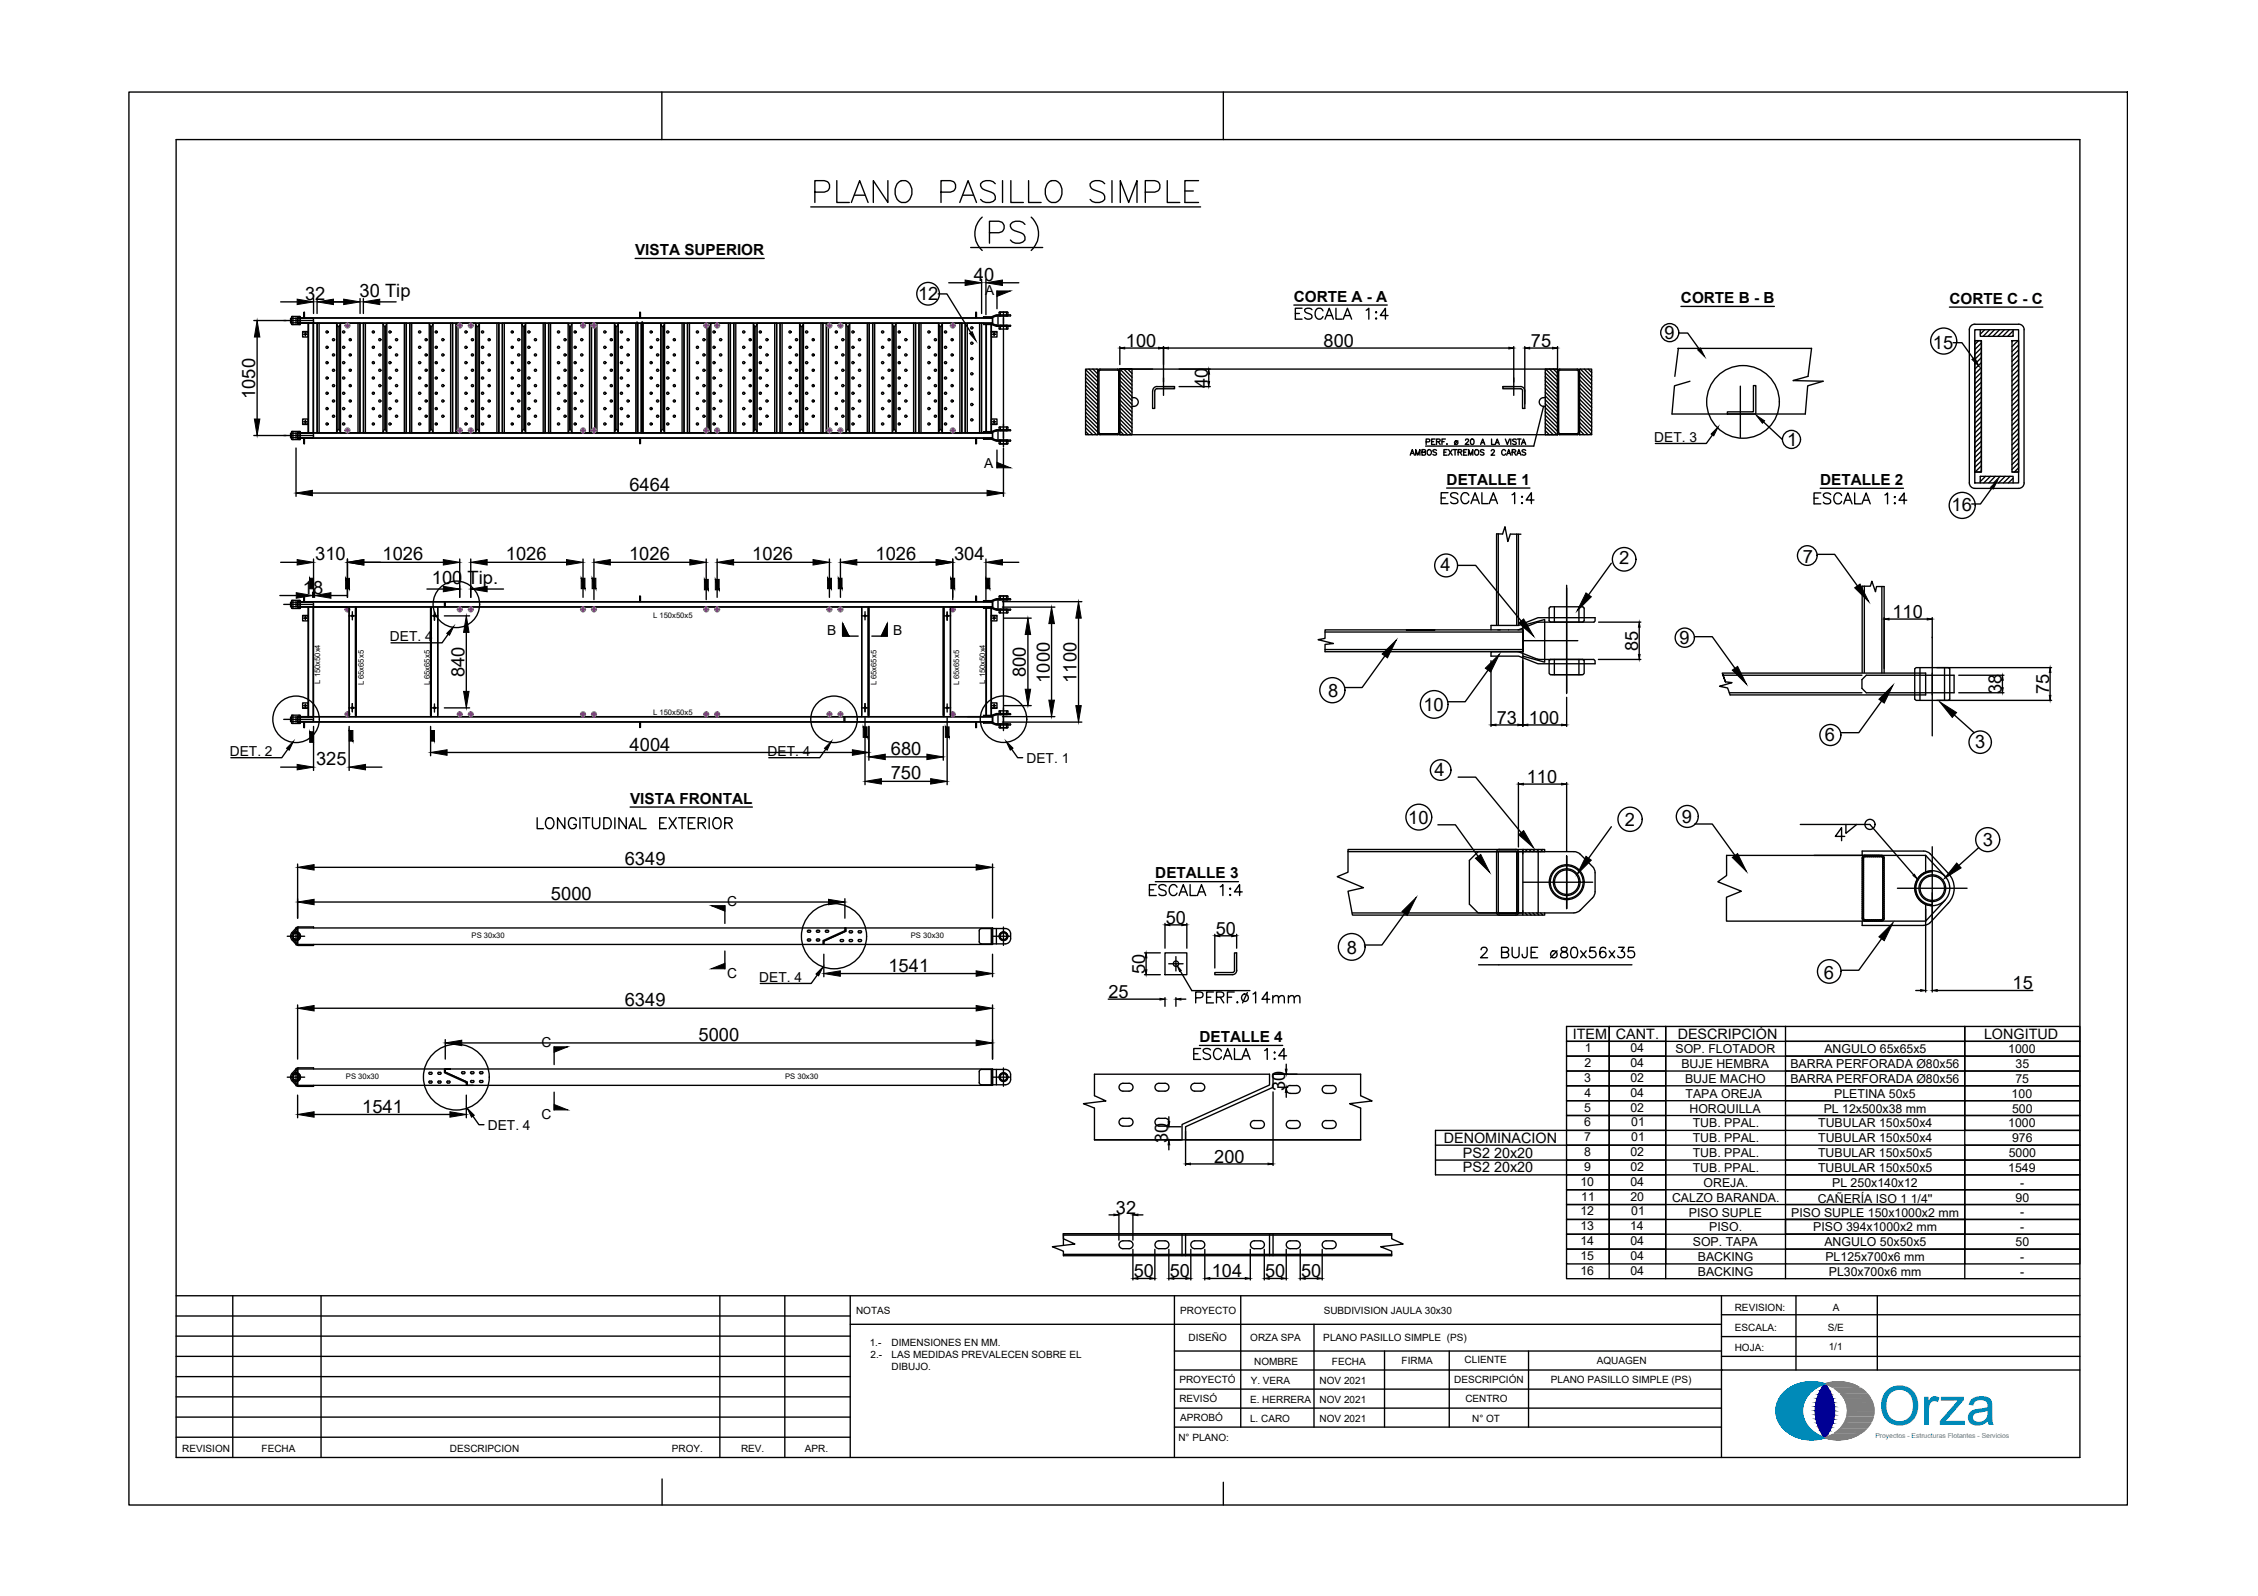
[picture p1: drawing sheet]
<svg xmlns="http://www.w3.org/2000/svg" width="420mm" height="297mm" viewBox="0 0 420 297" stroke-linecap="round" stroke-linejoin="round" font-family="sans-serif">
<defs><g id="words">
<text font-size="10.1" fill="#008ab8" x="349.5" y="265.2">Orza</text>
<g font-size="5.3">
<text x="239.9" y="60.7">ESCALA 1:4</text>
<text x="267.1" y="94.9">ESCALA 1:4</text>
<text x="212.7" y="167.9">ESCALA 1:4</text>
<text x="274.1" y="179.6">2 BUJE ø80x56x35</text>
<text x="221.2" y="188">PERF. 14mm</text>
</g>
<g font-size="4.9">
<text x="336.2" y="94.9">ESCALA 1:4</text>
<text x="220.8" y="198.3">ESCALA 1:4</text>
</g>
<g font-size="3.4">
<text x="181.2" y="52.3">40</text>
<text x="56.8" y="55.8">32</text>
<text x="66.9" y="55.2">30 Tip</text>
<text x="170.8" y="55.8">12</text>
<text x="209.5" y="64.6">100</text>
<text x="246.3" y="64.6">800</text>
<text x="284.9" y="64.6">75</text>
<text x="309.7" y="63.1" transform="rotate(-1 309.7 63.1)">9</text>
<text x="359.7" y="64.9">15</text>
<text x="47.5" y="74.3" transform="rotate(-90 47.5 74.3)">1050</text>
<text x="224.7" y="72.1" transform="rotate(-90 224.7 72.1)">40</text>
<text x="332.6" y="83.1">1</text>
<text x="117.1" y="91.4">6464</text>
<text x="363.1" y="95.1">16</text>
<text x="58.7" y="104.3">310</text>
<text x="71.2" y="104.3">1026</text>
<text x="94.1" y="104.3">1026</text>
<text x="117.1" y="104.3">1026</text>
<text x="140" y="104.3">1026</text>
<text x="162.9" y="104.3">1026</text>
<text x="177.5" y="104.3">304</text>
<text x="268" y="106.2" transform="rotate(-1 268 106.2)">4</text>
<text x="301.3" y="104.9" transform="rotate(1 301.3 104.9)">2</text>
<text x="335.4" y="104.8">7</text>
<text x="56.4" y="110.5">18</text>
<text x="80.4" y="108.6">100 Tip.</text>
<text x="312.5" y="119.9" transform="rotate(-1 312.5 119.9)">9</text>
<text x="352.1" y="115">110</text>
<text x="304.8" y="121.1" transform="rotate(-90 304.8 121.1)">85</text>
<text x="86.4" y="126" transform="rotate(-90 86.4 126)">840</text>
<text x="190.9" y="126" transform="rotate(-90 190.9 126)">800</text>
<text x="195.3" y="127.1" transform="rotate(-90 195.3 127.1)">1000</text>
<text x="200.3" y="127.1" transform="rotate(-90 200.3 127.1)">1100</text>
<text x="247.1" y="129.8">8</text>
<text x="372.4" y="129.2" transform="rotate(-90 372.4 129.2)">38</text>
<text x="381.3" y="129.2" transform="rotate(-90 381.3 129.2)">75</text>
<text x="264.9" y="132.4">10</text>
<text x="278.5" y="134.7">73</text>
<text x="284.5" y="134.7">100</text>
<text x="339.6" y="138">6</text>
<text x="58.8" y="142.4">325</text>
<text x="117.2" y="139.7">4004</text>
<text x="165.8" y="140.5">680</text>
<text x="367.5" y="139.1" transform="rotate(-1 367.5 139.1)">3</text>
<text x="165.7" y="145.1">750</text>
<text x="266.9" y="144.4">4</text>
<text x="284.1" y="145.7">110</text>
<text x="262" y="153.3">10</text>
<text x="302.4" y="153.7">2</text>
<text x="313" y="153.2">9</text>
<text x="116.3" y="161.1">6349</text>
<text x="369" y="157.4" transform="rotate(1 369 157.4)">3</text>
<text x="102.5" y="167.5">5000</text>
<text x="216.9" y="171.9">50</text>
<text x="226.2" y="174">50</text>
<text x="250.6" y="177.6">8</text>
<text x="165.3" y="180.8">1541</text>
<text x="206.3" y="185.8">25</text>
<text x="213.1" y="181.3" transform="rotate(-90 213.1 181.3)">50</text>
<text x="339.4" y="182.1" transform="rotate(1 339.4 182.1)">6</text>
<text x="374.5" y="184.2">15</text>
<text x="116.3" y="187.3">6349</text>
<text x="130" y="193.7">5000</text>
<text x="239.1" y="203" transform="rotate(-90 239.1 203)">30</text>
<text x="67.4" y="207.1">1541</text>
<text x="217.3" y="212.8" transform="rotate(-90 217.3 212.8)">30</text>
<text x="225.9" y="216.4">200</text>
<text x="207.7" y="225.9">32</text>
<text x="211" y="237.8">50</text>
<text x="217.7" y="237.8">50</text>
<text x="225.5" y="237.8">104</text>
<text x="235.4" y="237.8">50</text>
<text x="242.1" y="237.8">50</text>
</g>
<g font-size="2.8">
<text x="118.2" y="47.5">VISTA SUPERIOR</text>
<text x="240.8" y="56.2">CORTE A - A</text>
<text x="312.8" y="56.4">CORTE B - B</text>
<text x="362.7" y="56.6">CORTE C - C</text>
<text x="269.2" y="90.2">DETALLE 1</text>
<text x="338.7" y="90.3">DETALLE 2</text>
<text x="117.2" y="149.6">VISTA FRONTAL</text>
<text x="215" y="163.5">DETALLE 3</text>
<text x="223.2" y="194">DETALLE 4</text>
</g>
<g font-size="2.7">
<text x="292.6" y="193.3">ITEM</text>
<text x="300.7" y="193.4">CANT.</text>
<text x="312.2" y="193.4">DESCRIPCIÓN</text>
<text x="369.2" y="193.4">LONGITUD</text>
<text x="268.7" y="212.7">DENOMINACION</text>
<text x="272.2" y="215.5">PS2 20x20</text>
<text x="272.2" y="218.2">PS2 20x20</text>
</g>
<g font-size="2.6">
<text x="183.3" y="55">A</text>
<text x="307.8" y="82.2">DET. 3</text>
<text x="183.1" y="87.2">A</text>
<text x="72.6" y="119.3">DET. 4</text>
<text x="153.9" y="118.3">B</text>
<text x="166.2" y="118.3">B</text>
<text x="42.8" y="140.7">DET. 2</text>
<text x="142.8" y="140.7">DET. 4</text>
<text x="191" y="141.9">DET. 1</text>
<text x="135.3" y="168.6">C</text>
<text x="135.3" y="182">C</text>
<text x="141.3" y="182.7">DET. 4</text>
<text x="100.8" y="194.9">C</text>
<text x="100.8" y="208.3">C</text>
<text x="90.8" y="210.3">DET. 4</text>
</g>
<g font-size="2.3">
<text x="294.9" y="195.8">1</text>
<text x="303.4" y="195.8">04</text>
<text x="311.8" y="196.1">SOP. FLOTADOR</text>
<text x="339.5" y="196.1">ANGULO 65x65x5</text>
<text x="373.7" y="196">1000</text>
<text x="294.8" y="201.3">3</text>
<text x="294.8" y="198.6">2</text>
<text x="303.4" y="198.6">04</text>
<text x="303.4" y="201.3">02</text>
<text x="312.9" y="198.8">BUJE HEMBRA</text>
<text x="313.5" y="201.6">BUJE MACHO</text>
<text x="333.1" y="198.8">BARRA PERFORADA Ø80x56</text>
<text x="333.1" y="201.6">BARRA PERFORADA Ø80x56</text>
<text x="375" y="201.6">75</text>
<text x="375" y="198.8">35</text>
<text x="294.8" y="206.9">5</text>
<text x="294.8" y="209.6">6</text>
<text x="294.8" y="204.1">4</text>
<text x="303.4" y="204.1">04</text>
<text x="303.4" y="206.9">02</text>
<text x="303.5" y="209.6">01</text>
<text x="313.6" y="204.3">TAPA OREJA</text>
<text x="314.4" y="207.1">HORQUILLA</text>
<text x="315" y="209.8">TUB. PPAL.</text>
<text x="338.3" y="209.8">TUBULAR 150x50x4</text>
<text x="339.4" y="207.1">PL 12x500x38 mm</text>
<text x="341.3" y="204.3">PLETINA 50x5</text>
<text x="373.7" y="209.8">1000</text>
<text x="374.3" y="204.3">100</text>
<text x="374.4" y="207.1">500</text>
<text x="294.8" y="212.4">7</text>
<text x="294.8" y="215.2">8</text>
<text x="303.4" y="215.2">02</text>
<text x="303.5" y="212.4">01</text>
<text x="315" y="215.4">TUB. PPAL.</text>
<text x="315" y="212.6">TUB. PPAL.</text>
<text x="338.3" y="215.4">TUBULAR 150x50x5</text>
<text x="338.3" y="212.6">TUBULAR 150x50x4</text>
<text x="373.8" y="215.4">5000</text>
<text x="374.4" y="212.6">976</text>
<text x="294.1" y="220.7">10</text>
<text x="294.8" y="217.9">9</text>
<text x="303.4" y="217.9">02</text>
<text x="303.4" y="220.7">04</text>
<text x="315" y="218.1">TUB. PPAL.</text>
<text x="317" y="220.9">OREJA.</text>
<text x="338.3" y="218.1">TUBULAR 150x50x5</text>
<text x="340.9" y="220.9">PL 250x140x12</text>
<text x="373.7" y="218.1">1549</text>
<text x="375.9" y="220.9">-</text>
<text x="294.1" y="226.2">12</text>
<text x="294.2" y="223.4">11</text>
<text x="303.4" y="223.4">20</text>
<text x="303.5" y="226.2">01</text>
<text x="311.1" y="223.7">CALZO BARANDA.</text>
<text x="314.2" y="226.4">PISO SUPLE</text>
<text x="333.3" y="226.4">PISO SUPLE 150x1000x2 mm</text>
<text x="338.2" y="223.8">CAÑERÍA ISO 1 1/4''</text>
<text x="375" y="223.7">90</text>
<text x="375.9" y="226.4">-</text>
<text x="294.1" y="229">13</text>
<text x="294.1" y="231.7">14</text>
<text x="303.3" y="229">14</text>
<text x="303.4" y="231.7">04</text>
<text x="315" y="232">SOP. TAPA</text>
<text x="318.1" y="229.2">PISO.</text>
<text x="337.4" y="229.1">PISO 394x1000x2 mm</text>
<text x="339.5" y="232">ANGULO 50x50x5</text>
<text x="375" y="231.9">50</text>
<text x="375.9" y="229.2">-</text>
<text x="294.1" y="234.5">15</text>
<text x="294.1" y="237.3">16</text>
<text x="303.4" y="234.5">04</text>
<text x="303.4" y="237.3">04</text>
<text x="315.9" y="234.7">BACKING</text>
<text x="315.9" y="237.5">BACKING</text>
<text x="339.7" y="234.7">PL125x700x6 mm</text>
<text x="340.3" y="237.5">PL30x700x6 mm</text>
<text x="375.9" y="234.7">-</text>
<text x="375.9" y="237.5">-</text>
</g>
<g font-size="1.9">
<text x="159.3" y="244.6">NOTAS</text>
<text x="219.6" y="244.6">PROYECTO</text>
<text x="246.3" y="244.5">SUBDIVISION JAULA 30x30</text>
<text x="322.8" y="244.1">REVISION:</text>
<text x="341" y="244">A</text>
<text x="161.8" y="250.4">1.-</text>
<text x="165.9" y="250.4">DIMENSIONES EN MM.</text>
<text x="221.2" y="249.5">DISEÑO</text>
<text x="232.6" y="249.6">ORZA SPA</text>
<text x="246.2" y="249.5">PLANO PASILLO SIMPLE (PS)</text>
<text x="322.8" y="247.7">ESCALA:</text>
<text x="322.8" y="251.4">HOJA:</text>
<text x="340.1" y="247.8">S/E</text>
<text x="340.3" y="251.3">1/1</text>
<text x="162" y="252.7">2.-</text>
<text x="165.9" y="252.7">LAS MEDIDAS PREVALECEN SOBRE EL</text>
<text x="165.9" y="254.9">DIBUJO.</text>
<text x="219.5" y="257.4">PROYECTÓ</text>
<text x="232.7" y="257.5">Y. VERA</text>
<text x="233.4" y="254">NOMBRE</text>
<text x="245.5" y="257.5">NOV 2021</text>
<text x="247.8" y="254">FECHA</text>
<text x="260.8" y="253.9">FIRMA</text>
<text x="270.6" y="257.4">DESCRIPCIÓN</text>
<text x="272.5" y="253.7">CLIENTE</text>
<text x="288.6" y="257.4">PLANO PASILLO SIMPLE (PS)</text>
<text x="297.1" y="253.8">AQUAGEN</text>
<text x="219.5" y="260.9">REVISÓ</text>
<text x="232.6" y="261">E. HERRERA</text>
<text x="245.5" y="261.1">NOV 2021</text>
<text x="272.7" y="260.9">CENTRO</text>
<text x="219.3" y="268.1">N° PLANO:</text>
<text x="219.6" y="264.5">APROBÓ</text>
<text x="232.6" y="264.6">L. CARO</text>
<text x="245.5" y="264.6">NOV 2021</text>
<text x="273.9" y="264.6">N° OT</text>
<text x="33.9" y="270.3">REVISION</text>
<text x="48.7" y="270.2">FECHA</text>
<text x="83.7" y="270.2">DESCRIPCION</text>
<text x="125" y="270.3">PROY.</text>
<text x="137.9" y="270.3">REV.</text>
<text x="149.8" y="270.3">APR.</text>
</g>
<g font-size="1.4">
<text x="121.5" y="114.9">L 150x50x5</text>
<text x="59.5" y="127.3" transform="rotate(-90 59.5 127.3)">L 150x50x4</text>
<text x="67.7" y="127.6" transform="rotate(-90 67.7 127.6)">L 65x65x5</text>
<text x="80" y="127.6" transform="rotate(-90 80 127.6)">L 65x65x5</text>
<text x="163.1" y="127.6" transform="rotate(-90 163.1 127.6)">L 65x65x5</text>
<text x="178.5" y="127.6" transform="rotate(-90 178.5 127.6)">L 65x65x5</text>
<text x="183.3" y="127.3" transform="rotate(-90 183.3 127.3)">L 150x50x4</text>
<text x="121.5" y="133.1">L 150x50x5</text>
<text x="87.8" y="174.7">PS 30x30</text>
<text x="169.5" y="174.7">PS 30x30</text>
<text x="64.4" y="200.9">PS 30x30</text>
<text x="146.1" y="200.9">PS 30x30</text>
</g>
<text font-size="1.3" fill="#008ab8" x="349" y="267.7">Proyectos - Estructuras Flotantes - Servicios</text>
</g></defs>
<!-- layer: 0 -->
<g fill="none" stroke="#000" stroke-width=".25">
<path d="M24 17.1h371.9v263h-371.9zM123.2 17.1v8.9M227.6 17.1v8.9M32.8 26h354.2v245.3h-354.2zM150.9 38.5h72.5M151.6 35.8h1.8a1.07 1.07 0 0 0 1-1.1 1.07 1.07 0 0 0-1-1.1h-1.8v4.1M155.7 33.6v4.1h2.3M158.4 37.7l1.6-4.1 1.5 4.1M159 36.3h1.9M165.2 33.6v4.1l-2.7-4.1v4.1M166.9 34.2a1.4 1.4 0 0 1 1.4-.6 1.4 1.4 0 0 1 1.2 1 2.31 2.31 0 0 1-1 3.1 1.61 1.61 0 0 1-1.9-1.6v-.9zM175.1 35.8h1.8a1.07 1.07 0 0 0 .9-1.1 1.07 1.07 0 0 0-.9-1.1h-1.8v4.1"/>
<path d="M178.6 37.7l1.5-4.1 1.6 4.1M179.2 36.3h1.9M185.2 34.2a1.82 1.82 0 0 0-2.7 0 1.07 1.07 0 0 0 .7 1.2l1.2 .4a.97 .97 0 0 1 .8 .7 .97 .97 0 0 1-.4 1 1.9 1.9 0 0 1-2.3-.4M186.5 33.6v4.1M188.1 33.6v4.1h2.3M191.4 33.6v4.1h2.3M194.9 34.2a1.4 1.4 0 0 1 1.4-.6 1.4 1.4 0 0 1 1.1 1 2.29 2.29 0 0 1-1 3.1 1.58 1.58 0 0 1-1.9-1.6v-.9zM205.6 34.2a1.8 1.8 0 0 0-2.8 0 1.03 1.03 0 0 0 .8 1.2l1.2 .4a.97 .97 0 0 1 .7 .7 .97 .97 0 0 1-.3 1 1.86 1.86 0 0 1-2.4-.4M206.9 33.6v4.1M208.5 37.7v-4.1l1.5 4.1 1.6-4.1v4.1M213.1 35.8h1.8a1.07 1.07 0 0 0 1-1.1 1.07 1.07 0 0 0-1-1.1h-1.8v4.1M217.2 33.6v4.1h2.3"/>
<path d="M220.5 35.5h1.5M223 33.6h-2.5v4.1h2.5M47.2 59.7h6M52.2 56.2h3.1M54.1 59.3h4.1l.1 .2v.4l-.1 .2h-4.1zM55.4 59.1h129.3v1.1h-129.3zM55.4 59.2h129.3M56.5 58.1h.1v1h-.1zM58.3 55.6v2.7M59 55.6v2.7M60.9 56.2h4.2M67 55.6v2.7"/>
<path d="M67.6 55.6v2.7M70.7 56.2h3M118.2 48.1h24M118.5 59.9v20.4M119 58.1h.2v1h-.2zM119.5 59.9v20.4M119.6 59.9v20.4M174.6 54.7h1.6l4.4 7.2M176.5 52.6h3.1M180.6 46.1h13.4M181.6 58.1h.1v1h-.1zM182.7 52v6.3"/>
<path d="M182.8 40.4a4.2 4.2 0 0 0 0 6.2M183.5 52v6.6M184.1 43.3h1.8a1.07 1.07 0 0 0 1-1.1 1.07 1.07 0 0 0-1-1h-1.8v4.1M184.7 59l1-.3v1.9l-1-.2zM185.5 54.2v3.3M186.5 52.6h3.1M186.7 58.1v25M190.7 41.8a1.76 1.76 0 0 0-2.7 0 1.06 1.06 0 0 0 .8 1.1l1.1 .4a.97 .97 0 0 1 .8 .8 .97 .97 0 0 1-.4 .9 1.79 1.79 0 0 1-2.3-.3M191.9 40.4a4.2 4.2 0 0 1 0 6.2M240.8 56.8h17.3M312.8 57h17.4M362.7 57.2h17.4"/>
<path d="M47.8 62.7v15.3M55.4 60.1h129.3M56.3 61.7h1v1h-1zM56.3 78h1v1h-1zM56.3 61.8h1M56.3 78.9h1M56.5 62.2h.6M56.5 78.5h.6M56.8 61.9v.6M56.8 78.2v.6M57.3 60.2v20.3M57.4 60.2v20.3"/>
<path d="M58.3 60.2v20.3M58.3 60.2h.8M178.3 60.2h.6M179.6 60.2v20.3M180 60.2v20.3M180.1 60.2h3M182.3 60.2v20.3M182.6 60.2v20.3M183.5 60.4v19.9M184.4 60.4v19.9M184.5 61.7h1v1h-1zM184.5 78h1v1h-1z"/>
<path d="M184.5 60.4v19.9M184.5 61.8h1M184.5 78.9h1M184.7 62.2h.6M184.7 78.5h.6M185 61.9v.6M185 78.2v.6M202 68.7h2.3v12.2h-2.3zM202 73.8l2.3 2.3M202 73.1l2.3 2.3M202 72.4l2.3 2.3M202 79.6l1.3 1.3"/>
<path d="M202 78.9l2.1 2M202 78.2l2.3 2.2M202 77.4l2.3 2.3M202 76.7l2.3 2.3M202 76l2.3 2.3M202 75.3l2.3 2.3M202 74.6l2.3 2.2M202 71.7l2.3 2.3M202 71l2.3 2.2M202 70.2l2.3 2.3M202 69.5l2.3 2.3M202 68.8l2.3 2.3"/>
<path d="M202.6 68.7l1.7 1.6M203.4 68.7l.9 .9M204.1 68.7l.2 .2M204.7 68.7h3.2M204.7 68.7l-.4 .2v.2v11.4M208 68.7l.3 .2 .1 .2v11.4M208.4 68.7h2.2v12.2h-2.2zM208.4 64.5v3.3M208.4 68.7h6.1M208.4 79.5l1.4 1.4M208.4 78.7l2.1 2.2M208.4 78l2.2 2.3"/>
<path d="M208.4 77.3l2.2 2.3M208.4 76.6l2.2 2.3M208.4 75.9l2.2 2.3M208.4 75.1l2.2 2.3M208.4 74.4l2.2 2.3M208.4 73.7l2.2 2.3M208.4 73l2.2 2.3M208.4 72.3l2.2 2.3M208.4 71.6l2.2 2.2M208.4 70.8l2.2 2.3M208.4 70.1l2.2 2.3M208.4 69.4l2.2 2.3"/>
<path d="M208.4 68.7l2.2 2.3M209.1 68.7l1.5 1.5M209.3 64.8h6.3M209.8 68.7l.8 .8M210.6 74a.87 .87 0 0 1 1.2 .8 .87 .87 0 0 1-1.2 .8M215.3 72h3.3v.4h-3.5l-.2 .3v3.3h-.4v-3.2M215.3 71.9a.81 .81 0 0 0-.8 .8M216.5 72h2.1M216.5 64.5v9.1M217.4 64.8h63.4M219.4 68.7h5.8M219.4 72h5.8"/>
<path d="M224.9 69.6v1.4M279.6 72h2.1M281.7 64.5v9.1M282.9 72h-3.3v.4h3.3M282.9 71.9a.81 .81 0 0 1 .8 .8M283.7 64.5v11.5h-.4v-3.3v-.2l-.4-.2M284.6 64.8h4.3M287.2 75.6l-1.8 7.4h-20.1M287.2 75.6h.3M287.5 68.7h2.3v12.2h-2.3zM287.5 74a.84 .84 0 0 0-1.1 .6 .84 .84 0 0 0 .8 1M287.5 79.4l1.5 1.5"/>
<path d="M287.5 78.7l2.2 2.2M287.5 78l2.3 2.3M287.5 77.3l2.3 2.3M287.5 76.6l2.3 2.3M287.5 75.8l2.3 2.3M287.5 75.1l2.3 2.3M287.5 74.4l2.3 2.3M287.5 73.7l2.3 2.3M287.5 73l2.3 2.3M287.5 72.2l2.3 2.3M287.5 71.5l2.3 2.3M287.5 70.8l2.3 2.3"/>
<path d="M287.5 70.1l2.3 2.3M287.5 69.4l2.3 2.3M287.6 68.7l2.2 2.2M288.3 68.7l1.5 1.5M289 68.7l.8 .8M289.8 68.7v.1M289.8 68.7h-81.4l2.2 .1M289.8 64.5v16M290.2 68.7h3.3M290.2 68.7l-.3 .2-.1 .2M293.5 68.7l.3 .2 .1 .2v11.4M293.9 68.7h2.3v12.2h-2.3z"/>
<path d="M293.9 79.3l1.6 1.6M293.9 78.6l2.3 2.3M293.9 77.9l2.3 2.3M293.9 77.2l2.3 2.2M293.9 76.4l2.3 2.3M293.9 75.7l2.3 2.3M293.9 75l2.3 2.3M293.9 74.3l2.3 2.3M293.9 73.6l2.3 2.2M293.9 72.8l2.3 2.3M293.9 72.1l2.3 2.3M293.9 71.4l2.3 2.3"/>
<path d="M293.9 70.7l2.3 2.3M293.9 70l2.3 2.2M293.9 69.2l2.3 2.3M294.1 68.7l2.1 2.1M294.8 68.7l1.4 1.4M295.5 68.7l.7 .6M312.2 64.8h24.9l-.7 5.2-2.8 .8 5.6 .2-2.8 .8-.5 5.3h-24.8l.5-5.3 2.9-.8M312.3 64.8l-.7 5.2M312.4 62h1.6l2.2 2.9M323.8 71.9v9.5M326.3 71.8h.4v5.3h-5.3v-.4h4.9zM328.2 78.5l3.4 3.3"/>
<path d="M363.4 63.8h1.7l2.1 2.9M367.5 61.4h8.1v28.5h-8.1zM367.5 63.4h1.2v24.4h-1.2M367.5 63.4h1.2v24.4h-1.2zM368.2 63.4l-.7 .7M368.5 61.4v1.2h6.1v-1.2M368.7 63.8l-1.2 1.3M368.7 64.7l-1.2 1.3M368.7 65.6l-1.2 1.3M368.7 66.6l-1.2 1.2M368.7 67.5l-1.2 1.2M368.7 68.4l-1.2 1.2"/>
<path d="M368.7 69.3l-1.2 1.2M368.7 70.2l-1.2 1.2M368.7 71.1l-1.2 1.3M368.7 72.1l-1.2 1.2M368.7 73l-1.2 1.2M368.7 73.9l-1.2 1.2M368.7 74.8l-1.2 1.2M368.7 75.7l-1.2 1.2M368.7 76.6l-1.2 1.2M368.7 77.5l-1.2 1.3M368.7 78.5l-1.2 1.2M368.7 79.4l-1.2 1.2"/>
<path d="M369.3 61.4l-.8 .8M370.2 61.4l-1.2 1.2M371.1 61.4l-1.2 1.2M372.1 61.4l-1.3 1.2M373 61.4l-1.3 1.2M373.9 61.4l-1.3 1.2M374.4 63.4h1.2v24.4h-1.2zM374.6 63.4l-.2 .2M374.6 61.6l-1 1M374.6 62.5l-.1 .1M375.5 63.4l-1.1 1.1M375.6 60.4l-8.1-.1a1.03 1.03 0 0 0-1.1 1.1v28.5a1.03 1.03 0 0 0 1.1 1h8.1"/>
<path d="M375.6 64.2l-1.2 1.2M375.6 65.1l-1.2 1.2M375.6 66l-1.2 1.3M375.6 67l-1.2 1.2M375.6 67.9l-1.2 1.2M375.6 68.8l-1.2 1.2M375.6 69.7l-1.2 1.2M375.6 70.6l-1.2 1.2M375.6 71.5l-1.2 1.3M375.6 72.4l-1.2 1.3M375.6 73.3l-1.2 1.3M375.6 74.3l-1.2 1.2"/>
<path d="M375.6 75.2l-1.2 1.2M375.6 76.1l-1.2 1.2M375.6 77l-1.2 1.2M375.6 77.9l-1.2 1.2M375.6 78.9l-1.2 1.2M375.6 79.8l-1.2 1.2M375.6 60.3a1.03 1.03 0 0 1 1 1.1M376.6 61.4v28.5M47.2 81.1h6M54.1 80.6h4.1l.1 .2v.4l-.1 .3h-4.1zM55.1 83.4v9M55.4 80.5h129.3v1.1h-129.3z"/>
<path d="M55.4 81.5h129.3M55.4 80.6h129.3M56.5 81.6h.1v1h-.1zM58.1 91.8h125.6M119 81.5h.2v1.1h-.2zM181.6 81.6h.1v1h-.1zM184.7 80.3l1-.2v1.9l-1-.2zM185.5 83.8v3.3M186.7 83.4v9M202 80.3l.6 .6M204.3 80.5l.2 .3 .2 .1h3.2l.3-.1 .2-.3M204.5 80.5v-11.4l.2-.2h3.3l.2 .2v11.4"/>
<path d="M204.5 80.5l.2 .2h3.2l.3-.2M208.4 80.9h81.4M208.4 80.2l.7 .7M262.4 84.7l.4-1 .4 1M262.6 84.4h.4M263.4 84.7v-1l.4 1 .4-1v1M264.6 84.2l.6-.1v-.3l-.6-.1v1l.6-.1v-.3l-.2-.1M265.4 82.2h.5l.1-.4-.6-.1v1M265.6 83.8a.45 .45 0 0 1 .8 .4 .45 .45 0 0 1-.8 .4zM266.4 82.2h.4M267 81.7h-.6v1h.6M267.3 82.2l.6-.1v-.3l-.6-.1v1"/>
<path d="M267.3 83.8l-.2-.1-.5 .1 .1 .3 .6 .2v.3l-.2 .1-.5-.1M267.6 82.2l.4 .5M268.3 82.2h.4M268.7 84.2h.4M269 81.7h-.7v1M269.2 90.8h15.5M269.2 82.6v.1zM269.3 83.7h-.6v1h.6M269.5 83.7l.7 1M270.2 83.7l-.7 1M270.4 83.7h.7M270.7 83.7v1"/>
<path d="M271.3 82l-.7 .7M271.3 84.2l.6-.1 .1-.2-.2-.2h-.5v1M271.7 84.2l.3 .5M272.4 84.2h.3M272.7 81.9l.1-.1 .3-.1 .2 .3-.7 .7h.7M273 83.7h-.6v1h.6M273.3 84.7v-1l.3 1 .5-1v1M273.8 81.8l.1-.1a.53 .53 0 0 1 .4 .5 .53 .53 0 0 1-.4 .5 .65 .65 0 0 1-.1-.9zM274.5 83.8a.48 .48 0 0 1 .7 .2 .48 .48 0 0 1-.2 .7 .49 .49 0 0 1-.6-.3 .49 .49 0 0 1 .1-.6zM275.5 82.7l.4-1 .4 1M275.6 82.4h.5M276.1 83.8l-.2-.1-.5 .1 .2 .3 .5 .2v.3l-.2 .1-.5-.1"/>
<path d="M277.5 83.9l.2-.2 .4 .2-.7 .8h.7M277.5 81.7v1h.6M278.2 82.7l.4-1 .4 1M278.4 82.4h.5M278.8 99.3v17.1M280.1 81.7l.4 1 .4-1M280.1 83.9a.37 .37 0 0 0-.4-.2 .37 .37 0 0 0-.3 .4 .42 .42 0 0 0 .2 .5 .42 .42 0 0 0 .5 0v-.1M280.4 84.7l.3-1 .4 1M280.5 84.4h.5M281.1 81.7v1M281.4 84.2l.5-.1 .2-.2-.3-.2h-.4v1M281.7 84.2l.4 .5"/>
<path d="M282.1 81.9l-.2-.2-.4 .2 .1 .2 .5 .2v.4h-.4l-.2-.1M282.2 99.4v17M282.2 84.7l.4-1 .4 1M282.3 81.7h.7M282.4 84.4h.5M282.5 99.4v17M282.7 81.7v1M283 99.4h-2l-.4 1.4-.6-2.8-.4 1.4h-1.1v17M283.1 82.7l.4-1 .4 1M283.3 82.4h.4M283.9 83.8l-.3-.1-.4 .1 .1 .3 .6 .2v.3l-.3 .1-.4-.1M287.5 80.9h.1"/>
<path d="M287.5 80.2l.8 .7M289.8 80.5l.1 .2 .3 .2h3.3l.2-.1 .2-.3M290 80.5v-11.4l.2-.2h3.3l.2 .2v11.4M290 80.5l.2 .2h3.3l.2-.2M293.9 80.8l.2 .1M293.9 80l.9 .9M318.7 80.9l-1.2 1.6h-9.5M338.7 90.9h15.5M368.5 89.9v-1.2h6.1v1.2M368.5 88.7h.1M368.7 80.3l-1.2 1.2M368.7 81.2l-1.2 1.2"/>
<path d="M368.7 82.1l-1.2 1.2M368.7 83l-1.2 1.3M368.7 83.9l-1.2 1.3M368.7 84.9l-1.2 1.2M368.7 85.8l-1.2 1.2M368.7 86.7l-1.2 1.1M368.7 87.6l-.3 .2M369.5 88.7l-1 .9M370.4 88.7l-1.3 1.2M370.6 90.9l-2.1 2.9h-1.6M371.3 88.7l-1.2 1.2M372.2 88.7l-1.2 1.2"/>
<path d="M373.1 88.7l-1.2 1.2M374 88.7l-1.2 1.2M374.4 87.8h1.2M374.6 89l-.9 .9M375.6 80.7l-1.2 1.2M375.6 81.6l-1.2 1.2M375.6 82.5l-1.2 1.2M375.6 83.4l-1.2 1.2M375.6 84.3l-1.2 1.3M375.6 85.2l-1.2 1.3M375.6 86.2l-1.2 1.2M375.6 87.1l-.8 .7"/>
<path d="M376.6 89.9a1.03 1.03 0 0 1-1 1M52.1 110.8h3M52.2 104.7h3.1M54.1 112.1h4.1l.1 .2v.4l-.1 .2h-4.1zM55.4 112h129.3v1h-129.3zM55.4 112.9h129.3M55.4 112h129.3M56.3 114.5h1v1.1h-1zM56.3 114.6h1M56.5 115h.6M56.5 111h.1v1h-.1zM56.8 114.7v.7"/>
<path d="M57.3 113v20.4M57.4 113v20.4M58.2 110.2v1M58.3 113v20.4M58.3 104v7.2M58.5 110.2v1M61.6 110.8h3.1M64.6 113h-6.3h6.4M64.7 104v7.2M64.9 114.6h1.3M65.6 113.8v1.6M66.2 113v20.4"/>
<path d="M66.3 113v20.4M67.7 104.7h14.8M79.4 109.6h3.1M80.1 113v20.4M80.2 114.6h1.3M80.2 113v20.4M80.8 113.9v1.5M81.5 113v20.4M82.7 114.6h4.7M82.7 112v.9M82.9 112v.9M83.4 118.1l-1.1 1.5h-9.5"/>
<path d="M85.5 104v7.2M86.8 117.7v11M87.6 104v7.2M90.6 104.7h14.8M90.6 109.6h3.1M108.5 104v7.2M110.5 104v7.6M113.6 104.7h14.8M119 111h.2v1h-.2zM131.4 104v7.6M133.4 104v7.2M136.5 104.7h14.8"/>
<path d="M154.3 104v7.2M156.4 104v7.2M158 118.4l-1.2-2.4v2.4h2.9M159.4 104.7h14.8M160.3 114.6h1.3M160.3 113v20.4M161 113.8v1.6M161.6 113v20.4M161.7 113v20.4M162.2 118.4h2.9M165.1 116l-1.1 2.4M175.5 113v20.4"/>
<path d="M175.6 114.6h1.3M175.6 113v20.4M176.2 113.9v1.5M176.7 113h6.8h-6.6v20.4M177.3 104v7.6M180.1 113h3M181.6 111h.1v1h-.1zM183.5 104v7.6M183.5 113.2v19.9M184.4 113.2v19.9M184.5 114.5h1v1.1h-1zM184.5 113.2v19.9"/>
<path d="M184.5 114.6h1M184.7 115h.6M184.7 111.8l1-.3v2l-1-.3zM185 114.7v.7M186.5 113h9.8M186.5 104.7h3.1M186.5 112h14.8M186.7 110.9v25.1M186.8 115h5.1M191.3 118.1v10.2M195.7 116.1v14.2M200.7 115v16.3"/>
<path d="M246.6 117.6h36.8M267 117.2h-5.3h5.3M271.3 105.2h3.3l8.4 10.4M278.7 117.2h4.7M279.2 117.2h-32.6v1.6l-1.3 .2 2.8 .8-1.5 .1v1.4h36.8M283.4 116.4l4-1.1v7.9l-4-1.1zM283.4 119.2h10.2M286.3 115.8h10.3l.2-.2v-.6h-10.6l-3.6 1.4h-5.2v.8M286.3 115.8l-3.9 1.4M286.3 115.8h-.2M288.5 115.8l-.2-.3v-2.3l.2-.3h6l.3 .3v2.3l-.3 .3M289.2 112.9v2.9"/>
<path d="M291.5 108.9v20.2M293.8 112.9v2.9M297.5 115.8h7.8M299.8 104.8l-4.2 5.9M305 116.7v5.1M315.3 118.5h3.3l4.2 5.9M338.1 103.2h3.3l4.2 5.8M346.9 109.1v16.1M350.2 109.2v16.1M351.5 115.2h7.1M359.5 114.9v22.1M53.6 139.4l-1.2 1.6h-9.4"/>
<path d="M54.1 133.5h4.1l.1 .2v.4l-.1 .2h-4.1zM55.4 133.4h129.3v1h-129.3zM55.4 134.3h129.3M55.4 133.4h129.3M56.3 130.8h1v1h-1zM56.3 131.7h1M56.5 131.3h.6M56.5 134.4h.1v1h-.1zM56.8 131v.7M58.3 133.4v-20.4h6.7v20.4M58.3 135.2v8.2M64.9 131.7h1.3"/>
<path d="M65 135.2v8.2M65.6 130.9v1.6M80.1 135.2v5.5M80.2 131.7h1.3M80.8 131v1.5M82.7 131.7h4.7M119 134.4h.2v1h-.2zM153.7 139.4l-1.2 1.6h-9.4M157 133.4v.9M157.2 133.4v.9M160.3 131.7h1.3M161 130.9v1.6"/>
<path d="M161 133.6v12.4M161.7 135.2v6.3M175.5 135.2v6.3M175.6 131.7h1.3M176.2 131v1.5M176.2 133.6v12.4M181.6 134.4h.1v1h-.1zM184.5 130.8h1v1h-1zM184.5 131.7h1M184.7 131.3h.6M184.7 133.2l1-.3v2l-1-.3zM185 131v.7"/>
<path d="M186.5 133.4h9.8M186.5 134.4h14.8M186.8 131.3h5.1M188.2 139.4l1.2 1.6h.9M246.6 120.9h36.8M257.7 122.1l-4.2 5.9h-3.3M276.9 124.7l-4.3 5.9h-3.2M277.4 123v12.2M278.4 134.9h4M282.4 121.3h-5v.8h5.2l3.6 1.4h10.6v-.5l-.2-.3h-10.4l-3.8-1.4M283.4 121.3v-4.1v4.1M283.4 122.1v13.1"/>
<path d="M284.3 134.9h6.3M288.5 122.7l-.2 .3v2.3l.2 .3h6l.3-.3v-2.3l-.3-.3M289.2 122.7v2.9M291.5 129.8v5.4M293.8 122.7v2.9M297.4 122.7h7.9M320.5 125.3h37.8v4h-36.4l-.4-1.3-1.5-.3 2.3-.7-1.2-.1-.6-1.6 .6 1.6M320.6 125.7h25.9M321.8 128.9h24.7M346.5 125.2v-16.1h1.5l.3-.9 .7 1.9 .2-.9h1.4v16.1M347.3 125.7h16.3v3.2h-16.3l-.8-.8v-1.6zM350.1 130.5l-4.2 5.9h-3.3"/>
<path d="M356.3 124.5l.2-.2h6l.3 .2v5.6l-.3 .3h-6l-.2-.3zM357.3 124.3v6.1M360.4 130.4h21.3M360.4 124.3h21.3M361.8 124.3v6.1M363.7 133.1l3.6 3.3M364.5 125.7h8.4M364.5 128.9h8.4M372.6 126.6v1.4M381.5 125.2v4.2M52.2 142.8h3.1M68 142.8h3.1"/>
<path d="M83.2 140h75.4M100 152.2v2h1.1M101.7 152.5a.76 .76 0 0 1 .9-.3 .76 .76 0 0 1 .5 .8 .91 .91 0 0 1-.2 .9 .91 .91 0 0 1-1 .2 1.26 1.26 0 0 1-.2-1.6zM105.1 152.2v2l-1.4-2v2M107.2 152.7a.75 .75 0 0 0-.8-.5 .75 .75 0 0 0-.6 .8 .9 .9 0 0 0 .2 .9 .9 .9 0 0 0 .9 .2l.3-.4v-.3h-.4M107.9 152.2v2M108.4 152.2h1.4M109.1 152.2v2M110.2 152.2v1.5a.69 .69 0 0 0 .7 .5 .69 .69 0 0 0 .7-.5v-1.5M112.4 152.2h.7a1.09 1.09 0 0 1 .7 1 1.09 1.09 0 0 1-.7 1h-.7zM114.4 152.2v2M116.5 152.2v2l-1.3-2v2"/>
<path d="M117 154.2l.8-2 .8 2M117.2 150.2h22.8M117.3 153.6h1M119.1 152.2v2h1.1M122.8 153.2h.7M124 152.2h-1.2v2h1.2M124.5 152.2l1.3 2M125.8 152.2l-1.3 2M126.2 152.2h1.4M126.9 152.2v2M128.1 153.2h.7M129.3 152.2h-1.2v2h1.2"/>
<path d="M129.9 153.2l1.2-.1a.48 .48 0 0 0 0-.8l-1.2-.1v2M130.6 153.2l.7 1M132 152.2v2M133 152.3a.98 .98 0 0 1 1.2 .4 .98 .98 0 0 1-.2 1.2 .75 .75 0 0 1-.9 .3 .75 .75 0 0 1-.5-.8 1.37 1.37 0 0 1 .4-1.1zM134.9 153.2h.8a.51 .51 0 0 0 .5-.6l-.2-.3-.3-.1h-.8v2M135.5 153.2l.7 1M164 145.4h9.2M164.7 140.9h7.8M250.8 158.5h32.6v11.4h-31.8M267.6 153.5h3.2l4.2 5.9M271.3 144.6h3.3l8.4 10.4M278.8 158.6v11.2"/>
<path d="M278.8 158.6l.2-.2h3.1l.1 .2v11.2M279 158.1h3.1M279 158.1l-.5 .2v.3v11.2M282.1 158.1a.58 .58 0 0 1 .4 .8v10.9M282.4 158.5v11.4M282.5 145.7v11.9M283.4 158.9v-.8h-32.6v4.2l-2 .9 4.9 2-2.9 .7 .9 4.4h31.7v-.8M283.4 158.1h4v.4h-4zM283.5 158.1l-.1 .1M283.5 145.9h7.1M284.2 158.1l-.4 .4M284.9 158.1l-.4 .4"/>
<path d="M285.6 158.1l-.4 .4M286.2 158.5v11.4M286.3 158.1l-.4 .4M287.1 158.1l-.4 .4M291.5 159.3v9.8v-9.8M291.5 145.7v12.7M299.8 153.9l-4.2 5.8M315.3 153.4h3.3l4.2 5.8M335 153.4h12.9l8.2 9.4M343.3 155.7h-1.8l1.2-1.7v2.5M343.5 153.4v1.7l2-1.7M346.5 159.2v-.8h11.8l.9 .5 3.3 3.6a4.1 4.1 0 0 1 0 5.6l-3.3 3.6-.6 .4-.6 .1"/>
<path d="M346.8 159.9l-.3 .2M347 159.2l-.4 .2-.1 .3v11.2l.1 .3 .4 .2h3.1l.4-.2 .1-11.5M347 159.4l-.2 .3v11.2l.2 .3M347 159.2l-.5 .5M347.4 159.2l-.2 .3M347.8 159.2l-.3 .3M348.1 159.2l-.2 .3M348.5 159.2l-.2 .3M348.9 159.2l-.3 .3M349.2 159.2l-.2 .3M349.6 159.2l-.2 .3M350 159.2l-.3 .3"/>
<path d="M350.1 159.2l.4 .2 .1 .3M350.1 159.4l.3 .3M350.3 159.2l-.2 .3h-3.1M350.3 159.7v11.2l.3-.2M350.5 159.4l-.2 .2M350.6 159.7l-.3 .2M358.3 159.2h-37v3.7l-1.7 1.2 4.4 1.8-2.7 1.1v4.4h37M358.3 159.2v3.1M358.3 159.2l3.6 3.9M359.5 157.6v27M368.2 157.8l-3.7 3.3M53.5 174.3h3.2"/>
<path d="M54.3 174.9l1 1 3 .1v-.2M54.5 174.8l.9 1v-.8M55.1 172.6v3.3M55.1 173.4a.81 .81 0 0 1 .8 .8 .81 .81 0 0 1-.8 .9M55.4 160.8v10.1M55.5 172.5h2.8v.2M55.5 172.5h-.2a2.18 2.18 0 0 0-1.2 2.1l.2 .3M58.4 167.9h95.8M58.4 161.4h123.2M134.9 168.6v3.3M134.9 177v3.3M150.4 173.5h.3"/>
<path d="M150.4 175.1h.3M150.4 173.5l-.2-.2 .2-.2 .4 .1 .1 .1-.2 .2M150.4 175.1l-.2-.2 .2-.1h.4l.1 .1-.2 .2M152.1 173.5h.2M152.1 175.1h.2M152.1 175.1l-.2-.2 .2-.1h.4v.1l-.1 .2M152.1 173.5l-.2-.2 .2-.2 .4 .1v.1l-.1 .2M153.3 175.2l4.1-1.9v-.6v.6l-4.1 1.9v.6zM153.3 177.6v4.2M153.7 173.5h.3M153.8 173.5l-.2-.2 .2-.2 .4 .1v.1l-.2 .2M156.8 174.9h-.3l-.2 .1 .1 .2h.4"/>
<path d="M156.8 174.9l.2 .1-.2 .2M157.2 172.7v.5l-4.1 1.9v.7M157.2 167.3v3.6M158.5 173.2h-.3l-.2 .2v.1l.5 .1M158.5 174.9h-.3l-.2 .1v.2h.5M158.5 173.2l.2 .2-.2 .2M158.5 174.9l.2 .1-.2 .2M160.1 174.9h-.3l-.1 .1v.2h.4M160.1 173.2h-.3l-.1 .2v.1l.4 .1M160.1 174.9l.2 .1-.2 .2M160.1 173.2l.2 .2-.2 .2M182.2 175.3l.1 .2 .3 .2h4.5a.98 .98 0 0 0 1-1v-.9a.98 .98 0 0 0-1-1l-4.7 .1-.2 .3v2.1"/>
<path d="M184.5 172.8v2.9M184.7 172.7v3.1h-129.3v-3.1v.8M184.7 160.8v10.1M184.7 172.7v3.1M184.7 177.6v4.2M184.7 172.7h-129.3l-.9 1M184.7 174.3h3.2M185.4 172.8v2.9M186.7 172.5v3.4M213 177.3h2.9M213.3 178.3v2.2M215 164.1h15.4"/>
<path d="M216.8 177.3h4v4.1h-4zM216.8 171.9v4.6M217.5 179.4h2.6M217.7 172.1h2.2M218.8 178v2.7M220.8 171.9v4.6M226 173.9v6.3M227 174.2h2.2M230.1 173.9v2.6M261.4 170l-4.3 5.9h-3.2M278.5 169.8v.3l.5 .2h3.1l.2-.1 .3-.4M278.8 169.8l.2 .2h3.1l.1-.2"/>
<path d="M278.9 179.6h24.8M283.4 164.2h13M283.8 169.9l.4 .4M284.5 169.9l.4 .4M285.2 169.9l.4 .4M285.9 169.9l.4 .4M286.7 169.9l.4 .4M287.4 169.9v.4h-4M292.9 169.9l.6-.1 .5-.4 2.5-2.5 .3-.9v-3.6l-.1-.6-.4-.5-2.3-2.3-.5-.4-.6-.1h-17.9l-1.6 1.6v8.2l1.6 1.6h17.9M346.5 171.4v.8h11.5M346.8 160.2l-.3 .3M346.8 160.6l-.3 .2"/>
<path d="M346.8 161l-.3 .2M346.8 161.3l-.3 .3M346.8 161.7l-.3 .2M346.8 162.1l-.3 .2M346.8 162.4l-.3 .3M346.8 162.8l-.3 .2M346.8 163.2l-.3 .2M346.8 163.5l-.3 .3M346.8 163.9l-.3 .2M346.8 164.2l-.3 .3M346.8 164.6l-.3 .3M346.8 165l-.3 .2"/>
<path d="M346.8 165.3l-.3 .3M346.8 165.7l-.3 .3M346.8 166.1l-.3 .2M346.8 166.4l-.3 .3M346.8 166.8l-.3 .3M346.8 167.2l-.3 .2M346.8 167.5l-.3 .3M346.8 167.9l-.3 .3M346.8 168.3l-.3 .2M346.8 168.6l-.3 .3M346.8 169l-.3 .3M346.8 169.4l-.3 .2"/>
<path d="M346.8 169.7l-.3 .3M346.8 170.1l-.3 .2M346.8 170.5l-.3 .2M346.8 170.8l-.3 .3M346.8 171.1l-.1 .2M347 171.2h3.1M347.1 171.2l-.2 .2M347.5 171.2l-.3 .2M347.9 171.2l-.3 .2M348.2 171.2l-.2 .2M348.6 171.2l-.3 .2M349 171.2l-.3 .2"/>
<path d="M349.3 171.2l-.2 .2M349.7 171.2l-.3 .2M350.1 171.2l-.3 .2M350.1 174.7l-4.2 5.9h-3.3M350.4 170.9l-.3 .3M350.6 171l-.4 .4M350.6 160l-.3 .3M350.6 160.4l-.3 .3M350.6 160.8l-.3 .2M350.6 161.1l-.3 .3M350.6 161.5l-.3 .3M350.6 161.9l-.3 .2"/>
<path d="M350.6 162.2l-.3 .3M350.6 162.6l-.3 .3M350.6 163l-.3 .2M350.6 163.4l-.3 .2M350.6 163.7l-.3 .3M350.6 164.1l-.3 .2M350.6 164.5l-.3 .2M350.6 164.8l-.3 .2M350.6 165.2l-.3 .2M350.6 165.5l-.3 .3M350.6 165.9l-.3 .2M350.6 166.3l-.3 .2"/>
<path d="M350.6 166.6l-.3 .3M350.6 167l-.3 .2M350.6 167.4l-.3 .2M350.6 167.7l-.3 .3M350.6 168.1l-.3 .2M350.6 168.5l-.3 .2M350.6 168.8l-.3 .3M350.6 169.2l-.3 .2M350.6 169.6l-.3 .2M350.6 169.9l-.3 .3M350.6 170.3l-.3 .2M353.1 165.3h12.9"/>
<path d="M358.3 169.2v15.4M359.6 162.1a3.2 3.2 0 0 0-3.3 3.2 3.2 3.2 0 0 0 3.3 3.3M359.6 162.2a3.1 3.1 0 0 0-3.1 3.1 3.1 3.1 0 0 0 3.1 3.1M361.9 167.5l-3.6 3.9v-3.1M54.3 199.8a1.01 1.01 0 0 0 0 1.4l1 1h3v-.2M55.1 198.8v3.3M55.1 199.7a.81 .81 0 0 1 .8 .8 .81 .81 0 0 1-.8 .8M55.4 187v10.1M58.3 199v-.3h-2.8l-.3 .2-.9 .9M58.4 187.6h123.2M79.8 199.6h.4l.2 .1-.2 .2h-.2l-.2-.2zM81.5 199.6h.4l.2 .1-.2 .2h-.3l-.1-.2z"/>
<path d="M82.7 199v.7l4.1 1.8v.5M82.9 199v.5l4 1.9v.6M82.9 193.5v3.6M82.9 199h-27.5l-.9 .9M83.8 199h-.9h101.8v3h-129.3v-3v.7M85.9 194.1h95.7M86 199.8h.3M86.1 199.8l-.2-.2v-.1h.5l.1 .1-.1 .2M87.7 199.8h.3M87.7 199.8l-.1-.2v-.1h.4l.2 .1-.2 .2M89.4 199.8h.3M89.4 199.8l-.2-.2 .1-.1h.4l.2 .1-.2 .2"/>
<path d="M103.1 194.8v3.3M152.1 181.4l-1.2 1.6h-9.4M156.4 181.2h25.2M182.3 199.2l.3-.2h4.5a.98 .98 0 0 1 1 1v.9a.98 .98 0 0 1-1 1l-4.7-.1-.2-.3zM184.5 199v2.9M184.7 187v10.1M184.7 199v3M185.4 199v2.9M186.7 198.8v3.4M206.2 186h9.6M213 181.4h2.9M216.8 185.7v1.6"/>
<path d="M218.8 185.7v1.6M219.6 180.7l2.2 3.7h10.8M223.2 194.6h15.5M229.3 181h-3.3v.4h3.3M229.3 181l.4-.2v-.2v-3.3h.4v3.3a.81 .81 0 0 1-.8 .8M291.5 191h7.9v2.8h-7.9zM291.5 193.8h7.9v2.8h-7.9zM291.5 196.6h7.9v2.7h-7.9zM291.5 199.3h7.9v2.8h-7.9zM299.4 191h10.6v2.8h-10.6zM299.4 193.8h10.6v2.8h-10.6zM299.4 196.6h10.6v2.7h-10.6z"/>
<path d="M299.4 199.3h10.6v2.8h-10.6zM310 193.8h22.2M310 196.6h22.2M310 199.3h22.2M332.2 191h33.4v2.8h-33.4zM332.2 193.8h33.4v2.8h-33.4zM332.2 196.6h33.4v2.7h-33.4zM332.2 199.3h33.4v2.8h-33.4zM332.2 191h-22.2v44.2h22.2v2.8M356.5 184.3h.9M360.5 184.3h17.8M365.6 191h21.4v2.8h-21.4z"/>
<path d="M365.6 193.8h21.4v2.8h-21.4zM365.6 196.6h21.4v2.7h-21.4zM365.6 199.3h21.4v2.8h-21.4zM53.5 200.5h3.2M54.5 201l.9 1v-.8M55.4 203.8v4.2M58.4 207.4h25.3M80 201.2h.2M80 201.2l-.2 .2v.1l.4 .1 .2-.2-.2-.2M81.6 201.2h.3M81.6 201.2l-.1 .2v.1l.4 .1 .2-.2-.2-.2M83.3 201.2h.3"/>
<path d="M83.3 201.2l-.2 .2 .1 .1 .4 .1 .2-.2-.2-.2M86.8 203.8v4.2M86.9 202h1.2M87.6 201.1h.4l.2 .2-.2 .2h-.3l-.1-.2zM88 207.7l1.1 1.6h1M89.3 201.1h.4l.2 .2-.2 .2h-.3l-.2-.2zM103.1 203.3v3.3M184.7 200.5h3.2M208.4 201.8a2.32 2.32 0 0 1 2-.1 .73 .73 0 0 1 .4 .8 .73 .73 0 0 1-.7 .6h-1.1a.73 .73 0 0 1-.7-.5 .73 .73 0 0 1 .1-.8zM208.9 209.6h1.2M209 209.6a.73 .73 0 0 1-.8-.8 .73 .73 0 0 1 .8-.7h1.1a.72 .72 0 0 1 .7 .8 .72 .72 0 0 1-.7 .7M215.6 208.1h1.2a.73 .73 0 0 1 .7 .7 .73 .73 0 0 1-.7 .8"/>
<path d="M215.6 201.6h1.2a.73 .73 0 0 1 .7 .7 .73 .73 0 0 1-.7 .8h-1.2M215.6 209.6h1.2M215.6 208.1a.73 .73 0 0 0-.7 .7 .73 .73 0 0 0 .7 .8M215.6 201.6a.73 .73 0 0 0-.7 .7 .73 .73 0 0 0 .7 .8M217.2 209.7h2.5M217.5 207.8v1M217.5 213.1v.9M219.9 212.1v-2.8l16.3-7.4v-2h-32.5v4l2.1 1-4.2 .5 2.1 .8v5.9h49.5v-5.9l-2.1-.8 4.2-.5-2.1-1v-4h-16.3v2.5l-16.3 7.3v2.4M220.6 210.6v6.3M221.5 216.6h14.5M221.8 201.8a2.32 2.32 0 0 1 1.9-.1 .73 .73 0 0 1 .5 .8 .73 .73 0 0 1-.8 .6h-1.1a.73 .73 0 0 1-.7-.5 .73 .73 0 0 1 .2-.8zM233.4 210h1.1"/>
<path d="M233.4 210a.72 .72 0 0 1-.7-.7 .72 .72 0 0 1 .7-.7l1.1-.1a.73 .73 0 0 1 .8 .8 .73 .73 0 0 1-.8 .7M236.9 203.2v13.7M237.8 202.4h1.8M239.3 203.3v.9M240.1 202h1.1a.73 .73 0 0 1 .7 .8 .73 .73 0 0 1-.7 .7M240.1 208.6l1.1-.1a.73 .73 0 0 1 .7 .8 .73 .73 0 0 1-.7 .7M240.1 210h1.1M240.1 203.5h1.1M240.1 202a.73 .73 0 0 0-.8 .8 .73 .73 0 0 0 .8 .7M240.1 208.5a.73 .73 0 0 0-.8 .8 .73 .73 0 0 0 .8 .7M246.7 210h1.2M246.7 203.5h1.2"/>
<path d="M246.8 210a.72 .72 0 0 1-.8-.7 .72 .72 0 0 1 .7-.7l1.2-.1a.73 .73 0 0 1 .7 .8 .73 .73 0 0 1-.7 .7M246.8 203.5a.72 .72 0 0 1-.8-.7 .72 .72 0 0 1 .7-.8h1.2a.73 .73 0 0 1 .7 .8 .73 .73 0 0 1-.7 .7M267.1 215.9h24.4M267.1 213.1h24.4M291.5 202.1h7.9v2.8h-7.9zM291.5 204.9h7.9v2.7h-7.9zM291.5 207.6h7.9v2.8h-7.9zM291.5 210.4h7.9v2.7h-7.9zM291.5 215.9h7.9v2.8h-7.9zM291.5 218.7h7.9v2.7h-7.9zM291.5 213.1h7.9v2.8h-7.9zM291.5 210.4h-24.4v8.3h24.4"/>
<path d="M299.4 202.1h10.6v2.8h-10.6zM299.4 204.9h10.6v2.7h-10.6zM299.4 207.6h10.6v2.8h-10.6zM299.4 210.4h10.6v2.7h-10.6zM299.4 215.9h10.6v2.8h-10.6zM299.4 218.7h10.6v2.7h-10.6zM299.4 213.1h10.6v2.8h-10.6zM310 210.4h22.2v2.7M310 218.7h22.2M310 215.9h22.2M310 213.1h22.2M310 202.1h22.2"/>
<path d="M310 204.9h22.2M310 207.6h22.2M332.2 202.1h33.4v2.8h-33.4zM332.2 204.9h33.4v2.7h-33.4zM332.2 207.6h33.4v2.8h-33.4zM332.2 213.1h33.4v2.8h-33.4zM332.2 218.7h33.4v2.7h-33.4zM332.2 215.9h33.4v2.8h-33.4zM365.6 202.1h21.4v2.8h-21.4zM365.6 204.9h21.4v2.7h-21.4zM365.6 207.6h21.4v2.8h-21.4zM365.6 210.4h21.4v2.7h-21.4z"/>
<path d="M365.6 215.9h21.4v2.8h-21.4zM365.6 218.7h21.4v2.7h-21.4zM365.6 213.1h21.4v2.8h-21.4zM197.9 229.6h61.1v1l2.1 .9-4.2 .5 2.1 .9v.8h-61.1v-.8l-2.1-.9 4.2-.5-2.1-.9zM197.9 233.5h61.1M197.9 229.9h61.1M197.9 229.6v2.1M206.4 226.1h.9M208.2 225.8v5M208.4 231.1a2.32 2.32 0 0 1 2-.1 .73 .73 0 0 1 .4 .8 .73 .73 0 0 1-.7 .6h-1.1a.73 .73 0 0 1-.7-.5 .73 .73 0 0 1 .1-.8zM210.8 225.8v5M210.8 232.5v5.7"/>
<path d="M211.7 237.9h2.3M211.7 226.1h1M214.9 232.5v5.7M215.6 230.9h1.2a.73 .73 0 0 1 .7 .8 .73 .73 0 0 1-.7 .7h-1.2M215.6 230.9a.73 .73 0 0 0-.7 .8 .73 .73 0 0 0 .7 .7M217.5 232.5v5.7M218.4 237.9h2.2M219.9 229.6v4.1M220.6 229.6v4.1M221.6 232.5v5.7M221.8 231.1a2.32 2.32 0 0 1 1.9-.1 .73 .73 0 0 1 .5 .8 .73 .73 0 0 1-.8 .6h-1.1a.73 .73 0 0 1-.7-.5 .73 .73 0 0 1 .2-.8zM224.2 232.5v5.7"/>
<path d="M225.1 237.9h6.6M232.6 232.5v5.7M232.9 231.1a2.29 2.29 0 0 1 1.9-.1 .73 .73 0 0 1 .5 .8 .73 .73 0 0 1-.8 .6h-1.1a.73 .73 0 0 1-.7-.5 .73 .73 0 0 1 .2-.8zM235.3 232.5v5.7M236.2 237.9h2.2M236.2 229.6v4.1M236.9 229.6v4.1M239.3 232.5v5.7M240.1 230.9h1.1a.73 .73 0 0 1 .7 .8 .73 .73 0 0 1-.7 .7h-1.1M240.1 230.9a.73 .73 0 0 0-.8 .8 .73 .73 0 0 0 .8 .7M241.9 232.5v5.7M242.9 237.9h2.2"/>
<path d="M246 232.5v5.7M246.2 231.1a2.29 2.29 0 0 1 2-.1 .73 .73 0 0 1 .4 .8 .73 .73 0 0 1-.7 .6h-1.1a.73 .73 0 0 1-.7-.5 .73 .73 0 0 1 .1-.8zM291.5 221.4h7.9v2.8h-7.9zM291.5 224.2h7.9v2.8h-7.9zM291.5 227h7.9v2.7h-7.9zM291.5 229.7h7.9v2.8h-7.9zM291.5 232.5h7.9v2.7h-7.9zM291.5 235.2v2.8h95.5M299.4 221.4h10.6v2.8h-10.6zM299.4 224.2h10.6v2.8h-10.6zM299.4 227h10.6v2.7h-10.6zM299.4 229.7h10.6v2.8h-10.6z"/>
<path d="M299.4 232.5h10.6v2.7h-10.6zM299.4 235.2v2.8M310 221.4h22.2M310 224.2h22.2M310 227h22.2M310 229.7h22.2M310 232.5h22.2M310 235.2v2.8M332.2 224.2h33.4v2.8h-33.4zM332.2 227h33.4v2.7h-33.4zM332.2 229.7h33.4v2.8h-33.4zM332.2 232.5h33.4v2.7h-33.4z"/>
<path d="M332.2 221.4h33.4v2.8h-33.4zM365.6 221.4h21.4v2.8h-21.4zM365.6 224.2h21.4v2.8h-21.4zM365.6 227h21.4v2.7h-21.4zM365.6 229.7h21.4v2.8h-21.4zM365.6 232.5h21.4v2.7h-21.4zM365.6 235.2v2.8M32.8 260h125.4M32.8 241.2h354.2M32.8 248.7h125.4M32.8 252.4h125.4M32.8 256.2h125.4"/>
<path d="M32.8 244.9h125.4M43.3 241.2v30.1M59.7 241.2v30.1M133.9 241.2v30.1M146 241.2v30.1M158.2 246.5h162.1M158.2 241.2v30.1M218.5 251.4h101.8M218.5 255h168.5M218.5 258.5h101.8M218.5 241.2v30.1M230.9 241.2v24.4"/>
<path d="M244.5 246.5v19.1M257.6 251.4v14.2M269.7 251.4v14.2M284.4 251.4v14.2M320.3 255h.1M320.3 241.2v30.1M320.3 252.4h66.7M320.3 244.7h66.7M320.3 248.8h66.7M334.2 241.2v13.8M349.3 241.2v13.8M32.8 267.5h125.4"/>
<path d="M32.8 263.7h125.4M123.2 275.3v4.8M218.5 265.6h101.8M218.5 262.1h101.8M227.6 275.9v4.2"/>
<circle cx="172.7" cy="54.7" r="2.11"/>
<circle cx="56.8" cy="78.5" r=".12"/>
<circle cx="56.8" cy="62.2" r=".12"/>
<circle cx="180.8" cy="72.4" r=".2"/>
<circle cx="180.8" cy="63.9" r=".2"/>
<circle cx="180.8" cy="61" r=".2"/>
<circle cx="180.8" cy="66.7" r=".2"/>
<circle cx="180.8" cy="69.6" r=".2"/>
<circle cx="180.8" cy="75.3" r=".2"/>
<circle cx="180.8" cy="78.1" r=".2"/>
<circle cx="185" cy="62.2" r=".12"/>
<circle cx="185" cy="78.5" r=".12"/>
<circle cx="310.7" cy="61.9" r="1.68"/>
<circle cx="324.3" cy="74.8" r="6.8"/>
<circle cx="361.7" cy="63.5" r="2.42"/>
<circle cx="271" cy="82.4" r=".33"/>
<circle cx="333.4" cy="81.8" r="1.68"/>
<circle cx="365.1" cy="94.1" r="2.42"/>
<circle cx="56.8" cy="115" r=".12"/>
<circle cx="65.6" cy="114.6" r=".14"/>
<circle cx="80.9" cy="114.6" r=".14"/>
<circle cx="84.9" cy="112.5" r="4.3"/>
<circle cx="161" cy="114.6" r=".14"/>
<circle cx="176.3" cy="114.6" r=".14"/>
<circle cx="185" cy="115" r=".12"/>
<circle cx="269.1" cy="105.2" r="2.13"/>
<circle cx="302.2" cy="104.1" r="2.19"/>
<circle cx="313.5" cy="118.7" r="1.79"/>
<circle cx="336.3" cy="103.4" r="1.83"/>
<circle cx="55.1" cy="133.9" r="4.3"/>
<circle cx="56.8" cy="131.3" r=".12"/>
<circle cx="65.6" cy="131.7" r=".14"/>
<circle cx="80.9" cy="131.7" r=".14"/>
<circle cx="155.2" cy="133.9" r="4.3"/>
<circle cx="161" cy="131.7" r=".14"/>
<circle cx="176.3" cy="131.7" r=".14"/>
<circle cx="185" cy="131.3" r=".12"/>
<circle cx="186.7" cy="133.9" r="4.3"/>
<circle cx="247.9" cy="128.5" r="2.34"/>
<circle cx="266.9" cy="131.1" r="2.57"/>
<circle cx="340.6" cy="136.8" r="1.96"/>
<circle cx="368.5" cy="138.1" r="2.09"/>
<circle cx="264" cy="152.1" r="2.4"/>
<circle cx="268.1" cy="143.3" r="1.92"/>
<circle cx="303.3" cy="152.5" r="2.25"/>
<circle cx="314" cy="152" r="2.04"/>
<circle cx="348" cy="153.4" r=".94"/>
<circle cx="369.9" cy="156.3" r="2.23"/>
<circle cx="55.1" cy="174.2" r=".56"/>
<circle cx="55.1" cy="174.2" r=".81"/>
<circle cx="55.1" cy="174.2" r=".62"/>
<circle cx="155.2" cy="174.2" r="6.1"/>
<circle cx="186.7" cy="174.2" r=".81"/>
<circle cx="186.7" cy="174.2" r=".77"/>
<circle cx="186.7" cy="174.2" r=".62"/>
<circle cx="218.8" cy="179.4" r=".5"/>
<circle cx="251.5" cy="176.2" r="2.49"/>
<circle cx="291.5" cy="164.2" r="3.2"/>
<circle cx="291.5" cy="164.2" r="2.28"/>
<circle cx="291.5" cy="164.2" r="3.1"/>
<circle cx="291.5" cy="164.2" r="2.49"/>
<circle cx="359.6" cy="165.3" r="3.2"/>
<circle cx="359.6" cy="165.3" r="2.28"/>
<circle cx="359.6" cy="165.3" r="2.49"/>
<circle cx="340.4" cy="180.8" r="2.19"/>
<circle cx="55.1" cy="200.5" r=".56"/>
<circle cx="55.1" cy="200.5" r=".81"/>
<circle cx="55.1" cy="200.5" r=".62"/>
<circle cx="84.9" cy="200.5" r="6.1"/>
<circle cx="186.7" cy="200.5" r=".81"/>
<circle cx="186.7" cy="200.5" r=".77"/>
<circle cx="186.7" cy="200.5" r=".62"/>
</g>
<!-- layer: 2 -->
<g fill="none" stroke="#000" stroke-width=".25">
<path d="M55.9 59.1h-.5v1.1h.5M183 59h1.5l.9-.4 2.7 .1-.1 .1h-2.6a3.2 3.2 0 0 1-2.4 .3zM184.5 60.2l.9 .3M184.5 60.2h-1.5v.2h1.5l.9 .3h2.7l-.1-.2h-2.6M185.4 60.5h.1M55.9 80.5h-.5v1.1h.5M184.6 81.6l.8 .3M184.6 81.6h-1.6v.2h1.5l.9 .3 2.7-.1-.1-.1h-2.6M185.4 80.2h2.6l.1-.2h-2.7l-.9 .3h-1.5v.2h1.5M185.4 80.2h.1M185.4 80.2l-.9 .3M55.9 112h-.5v1h.5"/>
<path d="M184.5 113l.9 .4M184.5 113h-1.5v.2h1.5l.9 .4 2.7-.1-.1-.1h-2.6M185.4 113.3v.1M185.4 111.6a3.3 3.3 0 0 1-2.4 .4v-.2h1.5l.9-.4 2.7 .1-.1 .1h-2.6M55.9 133.4h-.5v1h.5M183 134.4a3.1 3.1 0 0 1 2.4 .3h2.6l.1 .2h-2.7l-.9-.3h-1.5zM184.5 133.3h.1M185.4 133l-.9 .4M185.4 133h2.6l.1-.2h-2.7l-.9 .3h-1.5v.3h1.5M185.4 133h.1"/>
</g>
<!-- layer: EJE -->
<g fill="none" stroke="#000" stroke-width=".25">
<path d="M52.8 59.7h5.3M54.3 59l1.5-.1 .1 1.5h-1.6zM185.9 58.2l1.6-.1v.6l-1.5 .1zM185.9 60.6h1.6v.6h-1.6M185.9 79.5h1.6v.7l-1.6-.1M52.8 81.1h5.3M54.3 80.3h1.5v1.5h-1.5zM185.9 82l1.6-.1v.7h-1.5zM52.8 112.5h5.3M54.3 111.8l1.5-.1v1.5h-1.5zM185.9 113.4h1.6v.7l-1.6-.1M185.9 111l1.6-.1v.7h-1.5z"/>
<path d="M52.8 133.9h5.3M54.3 133.2l1.5-.1v1.5h-1.5zM185.9 132.3h1.6v.7l-1.6-.1M185.9 134.8l1.6-.1v.7l-1.5 .1z"/>
</g>
<!-- layer: S -->
<g fill="none" stroke="#000" stroke-width=".25">
<path d="M54.5 58.9v1.5M55.1 59.1v1.1M55.7 58.9v1.5M186.1 58.1v.7M186.7 59.2v1M187.3 58.1v.7M185.9 60.6v.6M185.9 79.5v.6M186.1 60.5v.7M186.1 79.5v.7M187.3 60.5v.7M187.3 79.5v.7"/>
<path d="M54.5 80.3v1.5M55.1 80.5v1.1M55.7 80.3v1.5M186.1 81.9v.7M186.7 80.5v1M187.3 81.9v.7M54.5 111.7v1.5M55.1 112v1M55.7 111.7v1.5M185.9 113.4v.6M186.1 110.9v.7M186.1 113.4v.7"/>
<path d="M186.7 112v1M187.3 110.9v.7M187.3 113.4v.7M54.5 133.1v1.5M55.1 133.4v1M55.7 133.1v1.5M185.9 132.3v.6M186.1 132.3v.7M186.1 134.7v.8M186.7 133.4v1M187.3 132.3v.7M187.3 134.7v.8"/>
</g>
<!-- layer: 0 -->
<g fill="#000" stroke="#000" stroke-width=".19">
<path d="M55.3 55.7l3 .5-3 .5zM59 56.2l3-.5v1zM64 55.7l3 .5-3 .5zM67.6 56.2l3.1-.5v1zM179.6 52.1l3.1 .5-3.1 .5zM183.5 52.6l3-.5v1zM185.5 54.2h2.5l-2.5 1zM47.8 59.7l.6 3h-1.1zM47.3 78h1.1l-.6 3.1zM180.4 62l.5-.3 .7 1.7zM208.4 64.8l.9-.2v.3zM215.6 64.6l.9 .2-.9 .1z"/>
<path d="M216.5 64.8l.9-.2v.3zM224.8 71h.3l-.2 1zM224.9 68.7l.2 .9h-.3zM280.8 64.6l.9 .2-.9 .1zM283.7 64.8l.9-.2v.3zM288.9 64.6l.9 .2-.9 .1zM315.9 65.1l.5-.3 .8 1.6zM326.8 77.3l1.5 1-.4 .5zM366.9 66.9l.5-.4 .9 1.7zM55.1 91.8l3-.5v1zM183.7 91.3l3 .5-3 .5zM185.5 86l2.5 1.1h-2.5z"/>
<path d="M319.7 79.4l-.8 1.7-.5-.3zM370.4 90.7l1.3-1.3-.8 1.6zM55.1 110.3l3.1 .5-3.1 .5zM55.3 104.1l3 .6-3 .5zM58.5 110.8l3.1-.5v1zM64.7 104.7l3-.6v1.1zM82.5 109.1l3 .5-3 .5zM82.5 104.1l3 .6-3 .5zM84.4 116.6l-.8 1.6-.5-.3zM86.8 114.6l.5 3.1h-1zM87.6 109.6l3-.5v1zM87.6 104.7l3-.6v1.1z"/>
<path d="M105.4 104.1l3.1 .6-3.1 .5zM110.5 104.7l3.1-.6v1.1zM128.4 104.1l3 .6-3 .5zM133.4 104.7l3.1-.6v1.1zM151.3 104.1l3 .6-3 .5zM156.8 116l1.2 2.4h-1.2zM156.4 104.7l3-.6v1.1zM165.1 116v2.4h-1.1zM174.2 104.1l3.1 .6-3.1 .5zM183.5 104.7l3-.6v1.1zM191.3 115l.5 3.1h-1zM195.7 113l.5 3.1h-1z"/>
<path d="M200.7 112l.5 3h-1zM282.6 116l.9-.8 1.9 3.2zM295.1 110.3l1 .8-2.6 2.6zM305 115.8l.2 .9h-.3zM345.1 109.4l1-.7 1.7 3.3zM350.6 115.2l.9-.1v.3zM358.6 115.1l.9 .1-.9 .2zM54.6 138l-.8 1.6-.5-.3zM80.1 140l3.1-.5v1.1zM86.3 128.7h1l-.5 3zM154.7 138l-.8 1.6-.5-.3zM158.6 139.5l3.1 .5-3.1 .6z"/>
<path d="M187.2 137.9l1.3 1.3-.5 .4zM190.8 128.3h1l-.5 3zM195.2 130.3h1l-.5 3.1zM200.2 131.3h1l-.5 3.1zM257.2 121.7l2.6-2.6-1.6 3.3zM276.4 124.4l2.6-2.7-1.6 3.4zM277.4 134.9l1-.1v.3zM282.4 134.8l1 .1-1 .2zM283.4 134.9l.9-.1v.3zM290.6 134.8l.9 .1-.9 .2zM304.9 121.8h.3l-.2 .9zM322.3 124.7l1-.7 1.7 3.3z"/>
<path d="M349.6 130.1l2.6-2.6-1.6 3.4zM360.9 130.6l3.2 2-.8 .9zM372.6 125.7l.2 .9h-.4zM372.4 128h.4l-.2 .9zM381.3 129.4h.3l-.1 1zM381.5 124.3l.1 .9h-.3zM55.3 142.3l3 .5-3 .5zM65 142.8l3-.5v1zM161 145.4l3-.5v1zM161.7 140.9l3-.5v1zM172.5 140.4l3 .5-3 .5zM173.2 144.9l3 .5-3 .5z"/>
<path d="M274.5 159.7l1-.7 1.7 3.4zM282.5 145.9l1-.1v.3zM282.6 155.3l.9-.7 1.9 3.2zM290.6 145.8l.9 .1-.9 .2zM322.3 159.6l1-.7 1.7 3.3zM55.4 167.9l3-.5v1zM55.4 161.4l3-.5v1zM132.3 168.6h2.6v1zM154.2 167.4l3 .5-3 .5zM181.6 160.9l3.1 .5-3.1 .5zM213.3 177.3l.1 1h-.3zM216.8 172.1l.9-.1v.3z"/>
<path d="M219.9 172l.9 .1-.9 .2zM226 174.2l1-.2v.3zM229.2 174l.9 .2-.9 .1zM260.9 169.7l2.6-2.7-1.6 3.4zM295.1 159.4l1 .7-2.6 2.6zM349.6 174.4l2.6-2.7-1.6 3.4zM356 162.9l.2-.2 .6 .9zM364.1 160.6l.8 .9-3.1 2zM55.4 187.6l3-.5v1.1zM82.9 194.1l3-.5v1zM103.1 194.8h2.5l-2.5 1zM132.3 180.3l2.6-1v1z"/>
<path d="M153.1 179.9l-.8 1.7-.5-.3zM153.3 181.2l3.1-.5v1zM181.6 180.7l3.1 .5-3.1 .5zM181.6 193.6l3.1 .5-3.1 .5zM181.6 187.1l3.1 .5-3.1 .6zM213.1 180.5h.3l-.1 .9zM215.8 185.8l1 .2-1 .1zM219.1 179.8l.7 .8-.3 .2zM218.8 186l.9-.2v.3zM357.4 184.2l.9 .1-.9 .2zM359.5 184.3l1-.1v.3zM55.4 207.4l3-.5v1z"/>
<path d="M83.7 206.9l3.1 .5-3.1 .5zM86.9 206.3l1.4 1.3-.6 .3zM103.1 205.6l2.5 1h-2.5zM217.3 208.8h.4l-.2 .9zM217.5 212.1l.2 1h-.4zM220.6 216.6l.9-.1v.3zM236 216.5l.9 .1-.9 .2zM239.3 202.4l.2 .9h-.3zM207.3 226l.9 .1-.9 .2zM210.8 237.9l.9-.1v.3zM210.8 226.1l.9-.1v.3zM214 237.8l.9 .1-.9 .2z"/>
<path d="M217.5 237.9l.9-.1v.3zM220.6 237.8l1 .1-1 .2zM224.2 237.9l.9-.1v.3zM231.7 237.8l.9 .1-.9 .2zM235.3 237.9l.9-.1v.3zM238.4 237.8l.9 .1-.9 .2zM241.9 237.9l1-.1v.3zM245.1 237.8l.9 .1-.9 .2z"/>
<path d="M57.6 107.6l.7 2v-2zM57.6 107.6l.7 2h-.7z"/>
<path d="M64.3 107.6l.7 2v-2zM64.3 107.6l.7 2h-.7z"/>
<path d="M108.1 107.6l.7 2v-2zM108.1 107.6l.7 2h-.7z"/>
<path d="M110.2 107.6l.7 2v-2zM110.2 107.6l.7 2h-.7z"/>
<path d="M131.1 107.8l.7 2v-2zM131.1 107.8l.7 2h-.7z"/>
<path d="M133.1 107.8l.7 2v-2zM133.1 107.8l.7 2h-.7z"/>
<path d="M154 107.6l.7 2v-2zM154 107.6l.7 2h-.7z"/>
<path d="M156 107.6l.7 2v-2zM156 107.6l.7 2h-.7z"/>
<path d="M176.9 107.6l.7 2v-2zM176.9 107.6l.7 2h-.7z"/>
<path d="M183.5 107.6l.7 2v-2zM183.5 107.6l.7 2h-.7z"/>
<path d="M57.6 136.2l.7 2v-2zM57.6 136.2l.7 2h-.7z"/>
<path d="M65 136l.7 1.9v-1.9zM65 136l.7 1.9h-.7z"/>
<path d="M80.1 136l.7 1.9v-1.9zM80.1 136l.7 1.9h-.7z"/>
<path d="M160.6 135.3l.7 1.9v-1.9zM160.6 135.3l.7 1.9h-.7z"/>
<path d="M175.9 135.3l.7 1.9v-1.9zM175.9 135.3l.7 1.9h-.7z"/>
</g>
<!-- layer: COTAS -->
<g fill="none" stroke="#808080" stroke-width=".25">
<path d="M64.4 79.8v.5M64.4 60.4v.4M64.5 60.3l-.2 .3 .2 .3M64.5 79.8l-.2 .3 .2 .3M64.8 60.3a.4 .4 0 0 1 0 .6M64.8 79.8a.4 .4 0 0 1 0 .6M64.9 79.8v.5M64.9 60.4v.4M85.3 79.8v.5M85.3 60.4v.4M85.4 60.3a.4 .4 0 0 0 0 .6M85.4 79.8a.4 .4 0 0 0 0 .6"/>
<path d="M85.7 60.3a.4 .4 0 0 1 0 .6M85.7 79.8a.4 .4 0 0 1 0 .6M85.8 79.8v.5M85.8 60.4v.4M87.4 60.4v.4M87.4 79.8v.5M87.4 60.3a.4 .4 0 0 0 0 .6M87.4 79.8a.4 .4 0 0 0 0 .6M87.8 60.3a.4 .4 0 0 1 0 .6M87.8 79.8a.4 .4 0 0 1 0 .6M87.8 79.8v.5M87.8 60.4v.4"/>
<path d="M108.3 79.8v.5M108.3 60.4v.4M108.3 60.3a.4 .4 0 0 0 0 .6M108.3 79.8a.4 .4 0 0 0 0 .6M108.7 60.3a.4 .4 0 0 1 0 .6M108.7 79.8a.4 .4 0 0 1 0 .6M108.7 60.4v.4M108.7 79.8v.5M110.3 79.8v.5M110.3 60.4v.4M110.3 60.3l-.1 .3 .1 .3M110.3 79.8l-.1 .3 .1 .3"/>
<path d="M110.7 60.3l.2 .3-.2 .3M110.7 79.8l.2 .3-.2 .3M110.7 60.4v.4M110.7 79.8v.5M131.2 79.8v.5M131.2 60.4v.4M131.2 60.3l-.2 .3 .2 .3M131.2 79.8l-.2 .3 .2 .3M131.6 60.3l.2 .3-.2 .3M131.6 79.8l.2 .3-.2 .3M131.7 60.4v.4M131.7 79.8v.5"/>
<path d="M133.2 79.8v.5M133.2 60.4v.4M133.3 60.3a.4 .4 0 0 0 0 .6M133.3 79.8a.4 .4 0 0 0 0 .6M133.6 60.3a.4 .4 0 0 1 0 .6M133.6 79.8a.4 .4 0 0 1 0 .6M133.7 60.4v.4M133.7 79.8v.5M154.1 79.8v.5M154.1 60.4v.4M154.1 60.3a.4 .4 0 0 0 0 .6M154.1 79.8a.4 .4 0 0 0 0 .6"/>
<path d="M154.5 60.3a.4 .4 0 0 1 0 .6M154.5 79.8a.4 .4 0 0 1 0 .6M154.6 60.4v.4M154.6 79.8v.5M156.2 79.8v.5M156.2 60.4v.4M156.2 60.3a.44 .44 0 0 0 0 .6M156.2 79.8a.44 .44 0 0 0 0 .6M156.6 60.3a.4 .4 0 0 1 0 .6M156.6 79.8a.4 .4 0 0 1 0 .6M156.6 60.4v.4M156.6 79.8v.5"/>
<path d="M177.1 79.8v.5M177.1 60.4v.4M177.1 60.3a.4 .4 0 0 0 0 .6M177.1 79.8a.4 .4 0 0 0 0 .6M177.5 60.3a.4 .4 0 0 1 0 .6M177.5 79.8a.4 .4 0 0 1 0 .6M177.5 60.4v.4M177.5 79.8v.5M64.4 113.2v.5M64.5 113.1l-.2 .3 .2 .4M64.8 113.1a.4 .4 0 0 1 0 .7M64.9 113.2v.5"/>
<path d="M85.3 113.2v.5M85.4 113.1a.4 .4 0 0 0 0 .7M85.7 113.1a.4 .4 0 0 1 0 .7M85.8 113.2v.5M87.4 113.2v.5M87.4 113.1a.4 .4 0 0 0 0 .7M87.8 113.1a.4 .4 0 0 1 0 .7M87.8 113.2v.5M108.3 113.2v.5M108.3 113.1a.4 .4 0 0 0 0 .7M108.7 113.1a.4 .4 0 0 1 0 .7M108.7 113.2v.5"/>
<path d="M110.3 113.2v.5M110.3 113.1l-.1 .3 .1 .4M110.7 113.1l.2 .3-.2 .4M110.7 113.2v.5M131.2 113.2v.5M131.2 113.1l-.2 .3 .2 .4M131.6 113.1l.2 .3-.2 .4M131.7 113.2v.5M133.2 113.2v.5M133.3 113.1a.4 .4 0 0 0 0 .7M133.6 113.1a.4 .4 0 0 1 0 .7M133.7 113.2v.5"/>
<path d="M154.1 113.2v.5M154.1 113.1a.4 .4 0 0 0 0 .7M154.5 113.1a.4 .4 0 0 1 0 .7M154.6 113.2v.5M156.2 113.2v.5M156.2 113.1a.44 .44 0 0 0 0 .7M156.6 113.1a.4 .4 0 0 1 0 .7M156.6 113.2v.5M177.1 113.2v.5M177.1 113.1a.4 .4 0 0 0 0 .7M177.5 113.1a.4 .4 0 0 1 0 .7M177.5 113.2v.5"/>
<path d="M64.4 132.7v.5M64.5 132.6l-.2 .3 .2 .4M64.8 132.6a.38 .38 0 0 1 0 .7M64.9 132.7v.5M85.3 132.7v.5M85.4 132.6a.38 .38 0 0 0 0 .7M85.7 132.6a.38 .38 0 0 1 0 .7M85.8 132.7v.5M87.4 132.7v.5M87.4 132.6a.38 .38 0 0 0 0 .7M87.8 132.6a.38 .38 0 0 1 0 .7M87.8 132.7v.5"/>
<path d="M108.3 132.7v.5M108.3 132.6a.38 .38 0 0 0 0 .7M108.7 132.6a.38 .38 0 0 1 0 .7M108.7 132.7v.5M110.3 132.7v.5M110.3 132.6l-.1 .3 .1 .4M110.7 132.6l.2 .3-.2 .4M110.7 132.7v.5M131.2 132.7v.5M131.2 132.6l-.2 .3 .2 .4M131.6 132.6l.2 .3-.2 .4M131.7 132.7v.5"/>
<path d="M133.2 132.7v.5M133.3 132.6a.38 .38 0 0 0 0 .7M133.6 132.6a.38 .38 0 0 1 0 .7M133.7 132.7v.5M154.1 132.7v.5M154.1 132.6a.38 .38 0 0 0 0 .7M154.5 132.6a.38 .38 0 0 1 0 .7M154.6 132.7v.5M156.2 132.7v.5M156.2 132.6a.41 .41 0 0 0 0 .7M156.6 132.6a.38 .38 0 0 1 0 .7M156.6 132.7v.5"/>
<path d="M177.1 132.7v.5M177.1 132.6a.38 .38 0 0 0 0 .7M177.5 132.6a.38 .38 0 0 1 0 .7M177.5 132.7v.5"/>
<circle cx="64.7" cy="60.6" r=".37"/>
<circle cx="64.7" cy="60.6" r=".43"/>
<circle cx="85.6" cy="60.6" r=".37"/>
<circle cx="85.6" cy="60.6" r=".43"/>
<circle cx="87.6" cy="60.6" r=".37"/>
<circle cx="87.6" cy="60.6" r=".43"/>
<circle cx="108.5" cy="60.6" r=".37"/>
<circle cx="108.5" cy="60.6" r=".43"/>
<circle cx="110.5" cy="60.6" r=".37"/>
<circle cx="110.5" cy="60.6" r=".43"/>
<circle cx="131.4" cy="60.6" r=".37"/>
<circle cx="131.4" cy="60.6" r=".43"/>
<circle cx="133.5" cy="60.6" r=".37"/>
<circle cx="133.5" cy="60.6" r=".43"/>
<circle cx="154.3" cy="60.6" r=".37"/>
<circle cx="154.3" cy="60.6" r=".43"/>
<circle cx="156.4" cy="60.6" r=".37"/>
<circle cx="156.4" cy="60.6" r=".43"/>
<circle cx="177.3" cy="60.6" r=".37"/>
<circle cx="177.3" cy="60.6" r=".43"/>
<circle cx="64.7" cy="80.1" r=".37"/>
<circle cx="64.7" cy="80.1" r=".43"/>
<circle cx="85.6" cy="80.1" r=".37"/>
<circle cx="85.6" cy="80.1" r=".43"/>
<circle cx="87.6" cy="80.1" r=".37"/>
<circle cx="87.6" cy="80.1" r=".43"/>
<circle cx="108.5" cy="80.1" r=".37"/>
<circle cx="108.5" cy="80.1" r=".43"/>
<circle cx="110.5" cy="80.1" r=".37"/>
<circle cx="110.5" cy="80.1" r=".43"/>
<circle cx="131.4" cy="80.1" r=".37"/>
<circle cx="131.4" cy="80.1" r=".43"/>
<circle cx="133.5" cy="80.1" r=".37"/>
<circle cx="133.5" cy="80.1" r=".43"/>
<circle cx="154.3" cy="80.1" r=".37"/>
<circle cx="154.3" cy="80.1" r=".43"/>
<circle cx="156.4" cy="80.1" r=".37"/>
<circle cx="156.4" cy="80.1" r=".43"/>
<circle cx="177.3" cy="80.1" r=".37"/>
<circle cx="177.3" cy="80.1" r=".43"/>
<circle cx="64.7" cy="113.4" r=".37"/>
<circle cx="64.7" cy="113.4" r=".43"/>
<circle cx="85.6" cy="113.4" r=".37"/>
<circle cx="85.6" cy="113.4" r=".43"/>
<circle cx="87.6" cy="113.4" r=".37"/>
<circle cx="87.6" cy="113.4" r=".43"/>
<circle cx="108.5" cy="113.4" r=".37"/>
<circle cx="108.5" cy="113.4" r=".43"/>
<circle cx="110.5" cy="113.4" r=".37"/>
<circle cx="110.5" cy="113.4" r=".43"/>
<circle cx="131.4" cy="113.4" r=".37"/>
<circle cx="131.4" cy="113.4" r=".43"/>
<circle cx="133.5" cy="113.4" r=".37"/>
<circle cx="133.5" cy="113.4" r=".43"/>
<circle cx="154.3" cy="113.4" r=".37"/>
<circle cx="154.3" cy="113.4" r=".43"/>
<circle cx="156.4" cy="113.4" r=".37"/>
<circle cx="156.4" cy="113.4" r=".43"/>
<circle cx="177.3" cy="113.4" r=".37"/>
<circle cx="177.3" cy="113.4" r=".43"/>
<circle cx="64.7" cy="132.9" r=".37"/>
<circle cx="64.7" cy="132.9" r=".43"/>
<circle cx="85.6" cy="132.9" r=".37"/>
<circle cx="85.6" cy="132.9" r=".43"/>
<circle cx="87.6" cy="132.9" r=".37"/>
<circle cx="87.6" cy="132.9" r=".43"/>
<circle cx="108.5" cy="132.9" r=".37"/>
<circle cx="108.5" cy="132.9" r=".43"/>
<circle cx="110.5" cy="132.9" r=".37"/>
<circle cx="110.5" cy="132.9" r=".43"/>
<circle cx="131.4" cy="132.9" r=".37"/>
<circle cx="131.4" cy="132.9" r=".43"/>
<circle cx="133.5" cy="132.9" r=".37"/>
<circle cx="133.5" cy="132.9" r=".43"/>
<circle cx="154.3" cy="132.9" r=".37"/>
<circle cx="154.3" cy="132.9" r=".43"/>
<circle cx="156.4" cy="132.9" r=".37"/>
<circle cx="156.4" cy="132.9" r=".43"/>
<circle cx="177.3" cy="132.9" r=".37"/>
<circle cx="177.3" cy="132.9" r=".43"/>
</g>
<!-- layer: COTA -->
<g fill="none" stroke="#f0f" stroke-width=".25">
<path d="M64.2 60.6h.3M64.7 60.1l-.1 .5M64.7 60.7v.4M64.7 79.6v.4M64.7 60.6h.1M64.8 60.6h.3M85.1 60.6h.3M85.5 60.1v.5M85.5 60.7v.4M85.5 79.6v.4M85.6 60.6h-.1M85.6 60.6h.4"/>
<path d="M87.1 60.6h.4M87.6 60.1l-.1 .5M87.6 60.7v.4M87.6 79.6v.4M87.6 60.6h.1M87.7 60.6h.4M108 60.6h.4M108.5 60.1l-.1 .5M108.5 60.7v.4M108.5 79.6v.4M108.5 60.6h.1M108.6 60.6h.4"/>
<path d="M110 60.6h.4M110.5 60.1v.5M110.5 60.7v.4M110.5 79.6v.4M110.6 60.6h-.1M110.6 60.6h.4M130.9 60.6h.4M131.4 60.1v.5M131.4 60.7v.4M131.4 79.6v.4M131.5 60.6h-.1M131.5 60.6h.4"/>
<path d="M133 60.6h.3M133.4 60.1v.5M133.4 60.7v.4M133.4 79.6v.4M133.5 60.6h-.1M133.5 60.6h.4M153.9 60.6h.3M154.3 60.1v.5M154.3 60.7v.4M154.3 79.6v.4M154.4 60.6h-.1M154.4 60.6h.4"/>
<path d="M156.4 60.1v.5h-.5M156.4 60.7v.4M156.4 79.6v.4M156.4 60.6h.1M156.5 60.6h.4M176.8 60.6h.4M177.3 60.1l-.1 .5M177.3 60.7v.4M177.3 79.6v.4M177.3 60.6h.1M177.4 60.6h.4M64.2 80.1h.3"/>
<path d="M64.6 80.1l.1 .1M64.7 80.1h.1M64.7 80.2v.4M64.8 80.1h.3M85.1 80.1h.3M85.5 80.1v.1M85.5 80.1h.1M85.5 80.2v.4M85.6 80.1h.4M87.1 80.1h.4M87.5 80.1l.1 .1M87.6 80.1h.1"/>
<path d="M87.6 80.2v.4M87.7 80.1h.4M108 80.1h.4M108.4 80.1l.1 .1M108.5 80.1h.1M108.5 80.2v.4M108.6 80.1h.4M110 80.1h.4M110.5 80.1v.1M110.5 80.1h.1M110.5 80.2v.4M110.6 80.1h.4"/>
<path d="M130.9 80.1h.4M131.4 80.1v.1M131.4 80.1h.1M131.4 80.2v.4M131.5 80.1h.4M133 80.1h.3M133.4 80.1v.1M133.4 80.1h.1M133.4 80.2v.4M133.5 80.1h.4M153.9 80.1h.3M154.3 80.1v.1"/>
<path d="M154.3 80.1h.1M154.3 80.2v.4M154.4 80.1h.4M155.9 80.1l.5 .1M156.4 80.1h.1M156.4 80.2v.4M156.5 80.1h.4M176.8 80.1h.4M177.2 80.1l.1 .1M177.3 80.1h.1M177.3 80.2v.4M177.4 80.1h.4"/>
<path d="M64.2 113.4h.3M64.7 113.4h-.1M64.7 113v.3M64.7 113.5v.4M64.7 113.4v.1M64.8 113.4h.3M85.1 113.4h.3M85.5 113.4h.1M85.5 113v.3M85.5 113.5v.4M85.6 113.4l-.1 .1M85.6 113.4h.4"/>
<path d="M87.1 113.4h.4M87.6 113.4h-.1M87.6 113v.3M87.6 113.5v.4M87.6 113.4v.1M87.7 113.4h.4M108 113.4h.4M108.5 113.4h-.1M108.5 113v.3M108.5 113.5v.4M108.5 113.4v.1M108.6 113.4h.4"/>
<path d="M110 113.4h.4M110.5 113.4h.1M110.5 113v.3M110.5 113.5v.4M110.6 113.4l-.1 .1M110.6 113.4h.4M130.9 113.4h.4M131.4 113.4h.1M131.4 113v.3M131.4 113.5v.4M131.5 113.4l-.1 .1M131.5 113.4h.4"/>
<path d="M133 113.4h.3M133.4 113.4h.1M133.4 113v.3M133.4 113.5v.4M133.5 113.4l-.1 .1M133.5 113.4h.4M153.9 113.4h.3M154.3 113.4h.1M154.3 113v.3M154.3 113.5v.4M154.4 113.4l-.1 .1M154.4 113.4h.4"/>
<path d="M156.4 113.4h-.5M156.4 113v.3M156.4 113.5v.4M156.4 113.4v.1M156.5 113.4h.4M176.8 113.4h.4M177.3 113.4h-.1M177.3 113v.3M177.3 113.5v.4M177.3 113.4v.1M177.4 113.4h.4M64.2 132.9h.3"/>
<path d="M64.6 132.9l.1 .1M64.7 132.9h.1M64.7 132.5v.3M64.7 133v.4M64.8 132.9h.3M85.1 132.9h.3M85.5 132.9v.1M85.5 132.9h.1M85.5 132.5v.3M85.5 133v.4M85.6 132.9h.4M87.1 132.9h.4"/>
<path d="M87.5 132.9l.1 .1M87.6 132.9h.1M87.6 132.5v.3M87.6 133v.4M87.7 132.9h.4M108 132.9h.4M108.4 132.9l.1 .1M108.5 132.9h.1M108.5 132.5v.3M108.5 133v.4M108.6 132.9h.4M110 132.9h.4"/>
<path d="M110.5 132.9v.1M110.5 132.9h.1M110.5 132.5v.3M110.5 133v.4M110.6 132.9h.4M130.9 132.9h.4M131.4 132.9v.1M131.4 132.9h.1M131.4 132.5v.3M131.4 133v.4M131.5 132.9h.4M133 132.9h.3"/>
<path d="M133.4 132.9v.1M133.4 132.9h.1M133.4 132.5v.3M133.4 133v.4M133.5 132.9h.4M153.9 132.9h.3M154.3 132.9v.1M154.3 132.9h.1M154.3 132.5v.3M154.3 133v.4M154.4 132.9h.4M155.9 132.9l.5 .1"/>
<path d="M156.4 132.9h.1M156.4 132.5v.3M156.4 133v.4M156.5 132.9h.4M176.8 132.9h.4M177.2 132.9l.1 .1M177.3 132.9h.1M177.3 132.5v.3M177.3 133v.4M177.4 132.9h.4"/>
</g>
<!-- layer: L -->
<g fill="none" stroke="#000" stroke-width=".25">
<path d="M59 60.2h3.6l.3 .6h.2l.3-.6h3.6v20.3h-3.6l-.3-.6h-.2l-.3 .6h-3.6zM67.6 60.2h3.7l.2 .6h.2l.3-.6h3.6v20.3h-3.6l-.3-.6h-.2l-.2 .6h-3.7zM76.2 60.2h3.7l.2 .6h.3l.2-.6h3.6v20.3h-3.6l-.2-.6h-.3l-.2 .6h-3.7zM84.8 60.2h3.7l.2 .6h.3l.2-.6h3.6v20.3h-3.6l-.2-.6h-.3l-.2 .6h-3.7zM93.5 60.2h3.6l.2 .6h.3l.2-.6h3.7v20.3h-3.7l-.2-.6h-.3l-.2 .6h-3.6zM102.1 60.2h3.6l.2 .6h.3l.2-.6h3.7v20.3h-3.7l-.2-.6h-.3l-.2 .6h-3.6zM110.7 60.2h3.6l.3 .6h.2l.2-.6h3.7v20.3h-3.7l-.2-.6h-.2l-.3 .6h-3.6zM119.3 60.2h3.6l.3 .6h.2l.3-.6h3.6v20.3h-3.6l-.3-.6h-.2l-.3 .6h-3.6zM127.9 60.2h3.7l.2 .6h.2l.3-.6h3.6v20.3h-3.6l-.3-.6h-.2l-.2 .6h-3.7zM136.5 60.2h3.7l.2 .6h.3l.2-.6h3.6v20.3h-3.6l-.2-.6h-.3l-.2 .6h-3.7zM145.1 60.2h3.7l.2 .6h.3l.2-.6h3.6v20.3h-3.6l-.2-.6h-.3l-.2 .6h-3.7zM153.8 60.2h3.6l.2 .6h.3l.2-.6h3.7v20.3h-3.7l-.2-.6h-.3l-.2 .6h-3.6z"/>
<path d="M162.4 60.2h3.6l.3 .6h.2l.2-.6h3.7v20.3h-3.7l-.2-.6h-.2l-.3 .6h-3.6zM171 60.2h3.6l.3 .6h.2l.3-.6h3.6v20.3h-3.6l-.3-.6h-.2l-.3 .6h-3.6z"/>
<circle cx="60.9" cy="64.6" r=".2"/>
<circle cx="60.9" cy="76" r=".2"/>
<circle cx="60.9" cy="70.4" r=".2"/>
<circle cx="60.9" cy="67.5" r=".2"/>
<circle cx="60.9" cy="78.9" r=".2"/>
<circle cx="60.9" cy="61.8" r=".2"/>
<circle cx="60.9" cy="73.2" r=".2"/>
<circle cx="62.1" cy="66.1" r=".2"/>
<circle cx="62.1" cy="71.8" r=".2"/>
<circle cx="62.1" cy="68.9" r=".2"/>
<circle cx="62.1" cy="74.6" r=".2"/>
<circle cx="62.1" cy="63.2" r=".2"/>
<circle cx="62.1" cy="77.5" r=".2"/>
<circle cx="63.9" cy="67.5" r=".2"/>
<circle cx="63.9" cy="64.6" r=".2"/>
<circle cx="63.9" cy="70.4" r=".2"/>
<circle cx="63.9" cy="61.8" r=".2"/>
<circle cx="63.9" cy="73.2" r=".2"/>
<circle cx="63.9" cy="76" r=".2"/>
<circle cx="63.9" cy="78.9" r=".2"/>
<circle cx="65.2" cy="74.6" r=".2"/>
<circle cx="65.2" cy="63.2" r=".2"/>
<circle cx="65.2" cy="66.1" r=".2"/>
<circle cx="65.2" cy="68.9" r=".2"/>
<circle cx="65.2" cy="77.5" r=".2"/>
<circle cx="65.2" cy="71.8" r=".2"/>
<circle cx="69.5" cy="64.6" r=".2"/>
<circle cx="69.5" cy="67.5" r=".2"/>
<circle cx="69.5" cy="61.8" r=".2"/>
<circle cx="69.5" cy="70.4" r=".2"/>
<circle cx="69.5" cy="76" r=".2"/>
<circle cx="69.5" cy="78.9" r=".2"/>
<circle cx="69.5" cy="73.2" r=".2"/>
<circle cx="70.7" cy="77.5" r=".2"/>
<circle cx="70.7" cy="66.1" r=".2"/>
<circle cx="70.7" cy="74.6" r=".2"/>
<circle cx="70.7" cy="63.2" r=".2"/>
<circle cx="70.7" cy="68.9" r=".2"/>
<circle cx="70.7" cy="71.8" r=".2"/>
<circle cx="72.6" cy="61.8" r=".2"/>
<circle cx="72.6" cy="76" r=".2"/>
<circle cx="72.6" cy="78.9" r=".2"/>
<circle cx="72.6" cy="64.6" r=".2"/>
<circle cx="72.6" cy="67.5" r=".2"/>
<circle cx="72.6" cy="70.4" r=".2"/>
<circle cx="72.6" cy="73.2" r=".2"/>
<circle cx="73.8" cy="74.6" r=".2"/>
<circle cx="73.8" cy="63.2" r=".2"/>
<circle cx="73.8" cy="77.5" r=".2"/>
<circle cx="73.8" cy="71.8" r=".2"/>
<circle cx="73.8" cy="66.1" r=".2"/>
<circle cx="73.8" cy="68.9" r=".2"/>
<circle cx="78.1" cy="76" r=".2"/>
<circle cx="78.1" cy="61.8" r=".2"/>
<circle cx="78.1" cy="64.6" r=".2"/>
<circle cx="78.1" cy="70.4" r=".2"/>
<circle cx="78.1" cy="67.5" r=".2"/>
<circle cx="78.1" cy="73.2" r=".2"/>
<circle cx="78.1" cy="78.9" r=".2"/>
<circle cx="79.3" cy="71.8" r=".2"/>
<circle cx="79.3" cy="66.1" r=".2"/>
<circle cx="79.3" cy="63.2" r=".2"/>
<circle cx="79.3" cy="77.5" r=".2"/>
<circle cx="79.3" cy="68.9" r=".2"/>
<circle cx="79.3" cy="74.6" r=".2"/>
<circle cx="81.2" cy="61.8" r=".2"/>
<circle cx="81.2" cy="64.6" r=".2"/>
<circle cx="81.2" cy="67.5" r=".2"/>
<circle cx="81.2" cy="76" r=".2"/>
<circle cx="81.2" cy="78.9" r=".2"/>
<circle cx="81.2" cy="70.4" r=".2"/>
<circle cx="81.2" cy="73.2" r=".2"/>
<circle cx="82.4" cy="66.1" r=".2"/>
<circle cx="82.4" cy="74.6" r=".2"/>
<circle cx="82.4" cy="71.8" r=".2"/>
<circle cx="82.4" cy="68.9" r=".2"/>
<circle cx="82.4" cy="63.2" r=".2"/>
<circle cx="82.4" cy="77.5" r=".2"/>
<circle cx="86.7" cy="70.4" r=".2"/>
<circle cx="86.7" cy="73.2" r=".2"/>
<circle cx="86.7" cy="61.8" r=".2"/>
<circle cx="86.7" cy="67.5" r=".2"/>
<circle cx="86.7" cy="76" r=".2"/>
<circle cx="86.7" cy="78.9" r=".2"/>
<circle cx="86.7" cy="64.6" r=".2"/>
<circle cx="87.9" cy="68.9" r=".2"/>
<circle cx="87.9" cy="77.5" r=".2"/>
<circle cx="87.9" cy="63.2" r=".2"/>
<circle cx="87.9" cy="71.8" r=".2"/>
<circle cx="87.9" cy="66.1" r=".2"/>
<circle cx="87.9" cy="74.6" r=".2"/>
<circle cx="89.8" cy="61.8" r=".2"/>
<circle cx="89.8" cy="64.6" r=".2"/>
<circle cx="89.8" cy="67.5" r=".2"/>
<circle cx="89.8" cy="78.9" r=".2"/>
<circle cx="89.8" cy="70.4" r=".2"/>
<circle cx="89.8" cy="73.2" r=".2"/>
<circle cx="89.8" cy="76" r=".2"/>
<circle cx="91" cy="63.2" r=".2"/>
<circle cx="91" cy="66.1" r=".2"/>
<circle cx="91" cy="77.5" r=".2"/>
<circle cx="91" cy="74.6" r=".2"/>
<circle cx="91" cy="68.9" r=".2"/>
<circle cx="91" cy="71.8" r=".2"/>
<circle cx="95.3" cy="73.2" r=".2"/>
<circle cx="95.3" cy="70.4" r=".2"/>
<circle cx="95.3" cy="67.5" r=".2"/>
<circle cx="95.3" cy="76" r=".2"/>
<circle cx="95.3" cy="61.8" r=".2"/>
<circle cx="95.3" cy="64.6" r=".2"/>
<circle cx="95.3" cy="78.9" r=".2"/>
<circle cx="96.5" cy="71.8" r=".2"/>
<circle cx="96.5" cy="68.9" r=".2"/>
<circle cx="96.5" cy="66.1" r=".2"/>
<circle cx="96.5" cy="74.6" r=".2"/>
<circle cx="96.5" cy="77.5" r=".2"/>
<circle cx="96.5" cy="63.2" r=".2"/>
<circle cx="98.4" cy="70.4" r=".2"/>
<circle cx="98.4" cy="73.2" r=".2"/>
<circle cx="98.4" cy="78.9" r=".2"/>
<circle cx="98.4" cy="61.8" r=".2"/>
<circle cx="98.4" cy="76" r=".2"/>
<circle cx="98.4" cy="64.6" r=".2"/>
<circle cx="98.4" cy="67.5" r=".2"/>
<circle cx="99.6" cy="71.8" r=".2"/>
<circle cx="99.6" cy="68.9" r=".2"/>
<circle cx="99.6" cy="74.6" r=".2"/>
<circle cx="99.6" cy="63.2" r=".2"/>
<circle cx="99.6" cy="66.1" r=".2"/>
<circle cx="99.6" cy="77.5" r=".2"/>
<circle cx="103.9" cy="78.9" r=".2"/>
<circle cx="103.9" cy="61.8" r=".2"/>
<circle cx="103.9" cy="70.4" r=".2"/>
<circle cx="103.9" cy="67.5" r=".2"/>
<circle cx="103.9" cy="64.6" r=".2"/>
<circle cx="103.9" cy="73.2" r=".2"/>
<circle cx="103.9" cy="76" r=".2"/>
<circle cx="105.1" cy="68.9" r=".2"/>
<circle cx="105.1" cy="63.2" r=".2"/>
<circle cx="105.1" cy="71.8" r=".2"/>
<circle cx="105.1" cy="74.6" r=".2"/>
<circle cx="105.1" cy="77.5" r=".2"/>
<circle cx="105.1" cy="66.1" r=".2"/>
<circle cx="107" cy="70.4" r=".2"/>
<circle cx="107" cy="73.2" r=".2"/>
<circle cx="107" cy="76" r=".2"/>
<circle cx="107" cy="67.5" r=".2"/>
<circle cx="107" cy="64.6" r=".2"/>
<circle cx="107" cy="78.9" r=".2"/>
<circle cx="107" cy="61.8" r=".2"/>
<circle cx="108.2" cy="71.8" r=".2"/>
<circle cx="108.2" cy="66.1" r=".2"/>
<circle cx="108.2" cy="77.5" r=".2"/>
<circle cx="108.2" cy="63.2" r=".2"/>
<circle cx="108.2" cy="68.9" r=".2"/>
<circle cx="108.2" cy="74.6" r=".2"/>
<circle cx="112.5" cy="70.4" r=".2"/>
<circle cx="112.5" cy="64.6" r=".2"/>
<circle cx="112.5" cy="61.8" r=".2"/>
<circle cx="112.5" cy="76" r=".2"/>
<circle cx="112.5" cy="73.2" r=".2"/>
<circle cx="112.5" cy="78.9" r=".2"/>
<circle cx="112.5" cy="67.5" r=".2"/>
<circle cx="113.7" cy="63.2" r=".2"/>
<circle cx="113.7" cy="71.8" r=".2"/>
<circle cx="113.7" cy="68.9" r=".2"/>
<circle cx="113.7" cy="66.1" r=".2"/>
<circle cx="113.7" cy="74.6" r=".2"/>
<circle cx="113.7" cy="77.5" r=".2"/>
<circle cx="115.6" cy="73.2" r=".2"/>
<circle cx="115.6" cy="64.6" r=".2"/>
<circle cx="115.6" cy="76" r=".2"/>
<circle cx="115.6" cy="61.8" r=".2"/>
<circle cx="115.6" cy="67.5" r=".2"/>
<circle cx="115.6" cy="70.4" r=".2"/>
<circle cx="115.6" cy="78.9" r=".2"/>
<circle cx="116.9" cy="74.6" r=".2"/>
<circle cx="116.9" cy="63.2" r=".2"/>
<circle cx="116.9" cy="66.1" r=".2"/>
<circle cx="116.9" cy="68.9" r=".2"/>
<circle cx="116.9" cy="77.5" r=".2"/>
<circle cx="116.9" cy="71.8" r=".2"/>
<circle cx="121.2" cy="67.5" r=".2"/>
<circle cx="121.2" cy="76" r=".2"/>
<circle cx="121.2" cy="73.2" r=".2"/>
<circle cx="121.2" cy="64.6" r=".2"/>
<circle cx="121.2" cy="70.4" r=".2"/>
<circle cx="121.2" cy="78.9" r=".2"/>
<circle cx="121.2" cy="61.8" r=".2"/>
<circle cx="122.4" cy="71.8" r=".2"/>
<circle cx="122.4" cy="68.9" r=".2"/>
<circle cx="122.4" cy="66.1" r=".2"/>
<circle cx="122.4" cy="74.6" r=".2"/>
<circle cx="122.4" cy="63.2" r=".2"/>
<circle cx="122.4" cy="77.5" r=".2"/>
<circle cx="124.2" cy="64.6" r=".2"/>
<circle cx="124.2" cy="61.8" r=".2"/>
<circle cx="124.2" cy="70.4" r=".2"/>
<circle cx="124.2" cy="76" r=".2"/>
<circle cx="124.2" cy="78.9" r=".2"/>
<circle cx="124.2" cy="67.5" r=".2"/>
<circle cx="124.2" cy="73.2" r=".2"/>
<circle cx="125.5" cy="66.1" r=".2"/>
<circle cx="125.5" cy="71.8" r=".2"/>
<circle cx="125.5" cy="68.9" r=".2"/>
<circle cx="125.5" cy="74.6" r=".2"/>
<circle cx="125.5" cy="63.2" r=".2"/>
<circle cx="125.5" cy="77.5" r=".2"/>
<circle cx="129.8" cy="76" r=".2"/>
<circle cx="129.8" cy="70.4" r=".2"/>
<circle cx="129.8" cy="67.5" r=".2"/>
<circle cx="129.8" cy="73.2" r=".2"/>
<circle cx="129.8" cy="64.6" r=".2"/>
<circle cx="129.8" cy="78.9" r=".2"/>
<circle cx="129.8" cy="61.8" r=".2"/>
<circle cx="131" cy="68.9" r=".2"/>
<circle cx="131" cy="77.5" r=".2"/>
<circle cx="131" cy="63.2" r=".2"/>
<circle cx="131" cy="74.6" r=".2"/>
<circle cx="131" cy="71.8" r=".2"/>
<circle cx="131" cy="66.1" r=".2"/>
<circle cx="132.9" cy="70.4" r=".2"/>
<circle cx="132.9" cy="64.6" r=".2"/>
<circle cx="132.9" cy="73.2" r=".2"/>
<circle cx="132.9" cy="78.9" r=".2"/>
<circle cx="132.9" cy="61.8" r=".2"/>
<circle cx="132.9" cy="67.5" r=".2"/>
<circle cx="132.9" cy="76" r=".2"/>
<circle cx="134.1" cy="66.1" r=".2"/>
<circle cx="134.1" cy="68.9" r=".2"/>
<circle cx="134.1" cy="74.6" r=".2"/>
<circle cx="134.1" cy="77.5" r=".2"/>
<circle cx="134.1" cy="71.8" r=".2"/>
<circle cx="134.1" cy="63.2" r=".2"/>
<circle cx="138.4" cy="70.4" r=".2"/>
<circle cx="138.4" cy="64.6" r=".2"/>
<circle cx="138.4" cy="76" r=".2"/>
<circle cx="138.4" cy="73.2" r=".2"/>
<circle cx="138.4" cy="78.9" r=".2"/>
<circle cx="138.4" cy="61.8" r=".2"/>
<circle cx="138.4" cy="67.5" r=".2"/>
<circle cx="139.6" cy="68.9" r=".2"/>
<circle cx="139.6" cy="74.6" r=".2"/>
<circle cx="139.6" cy="71.8" r=".2"/>
<circle cx="139.6" cy="66.1" r=".2"/>
<circle cx="139.6" cy="63.2" r=".2"/>
<circle cx="139.6" cy="77.5" r=".2"/>
<circle cx="141.5" cy="67.5" r=".2"/>
<circle cx="141.5" cy="70.4" r=".2"/>
<circle cx="141.5" cy="76" r=".2"/>
<circle cx="141.5" cy="73.2" r=".2"/>
<circle cx="141.5" cy="61.8" r=".2"/>
<circle cx="141.5" cy="64.6" r=".2"/>
<circle cx="141.5" cy="78.9" r=".2"/>
<circle cx="142.7" cy="74.6" r=".2"/>
<circle cx="142.7" cy="68.9" r=".2"/>
<circle cx="142.7" cy="63.2" r=".2"/>
<circle cx="142.7" cy="77.5" r=".2"/>
<circle cx="142.7" cy="71.8" r=".2"/>
<circle cx="142.7" cy="66.1" r=".2"/>
<circle cx="147" cy="61.8" r=".2"/>
<circle cx="147" cy="70.4" r=".2"/>
<circle cx="147" cy="67.5" r=".2"/>
<circle cx="147" cy="73.2" r=".2"/>
<circle cx="147" cy="64.6" r=".2"/>
<circle cx="147" cy="76" r=".2"/>
<circle cx="147" cy="78.9" r=".2"/>
<circle cx="148.2" cy="74.6" r=".2"/>
<circle cx="148.2" cy="71.8" r=".2"/>
<circle cx="148.2" cy="68.9" r=".2"/>
<circle cx="148.2" cy="63.2" r=".2"/>
<circle cx="148.2" cy="77.5" r=".2"/>
<circle cx="148.2" cy="66.1" r=".2"/>
<circle cx="150.1" cy="61.8" r=".2"/>
<circle cx="150.1" cy="64.6" r=".2"/>
<circle cx="150.1" cy="70.4" r=".2"/>
<circle cx="150.1" cy="76" r=".2"/>
<circle cx="150.1" cy="73.2" r=".2"/>
<circle cx="150.1" cy="78.9" r=".2"/>
<circle cx="150.1" cy="67.5" r=".2"/>
<circle cx="151.3" cy="63.2" r=".2"/>
<circle cx="151.3" cy="77.5" r=".2"/>
<circle cx="151.3" cy="74.6" r=".2"/>
<circle cx="151.3" cy="71.8" r=".2"/>
<circle cx="151.3" cy="66.1" r=".2"/>
<circle cx="151.3" cy="68.9" r=".2"/>
<circle cx="155.6" cy="61.8" r=".2"/>
<circle cx="155.6" cy="70.4" r=".2"/>
<circle cx="155.6" cy="67.5" r=".2"/>
<circle cx="155.6" cy="78.9" r=".2"/>
<circle cx="155.6" cy="76" r=".2"/>
<circle cx="155.6" cy="73.2" r=".2"/>
<circle cx="155.6" cy="64.6" r=".2"/>
<circle cx="156.8" cy="74.6" r=".2"/>
<circle cx="156.8" cy="63.2" r=".2"/>
<circle cx="156.8" cy="71.8" r=".2"/>
<circle cx="156.8" cy="68.9" r=".2"/>
<circle cx="156.8" cy="66.1" r=".2"/>
<circle cx="156.8" cy="77.5" r=".2"/>
<circle cx="158.7" cy="67.5" r=".2"/>
<circle cx="158.7" cy="73.2" r=".2"/>
<circle cx="158.7" cy="70.4" r=".2"/>
<circle cx="158.7" cy="78.9" r=".2"/>
<circle cx="158.7" cy="61.8" r=".2"/>
<circle cx="158.7" cy="76" r=".2"/>
<circle cx="158.7" cy="64.6" r=".2"/>
<circle cx="159.9" cy="63.2" r=".2"/>
<circle cx="159.9" cy="77.5" r=".2"/>
<circle cx="159.9" cy="74.6" r=".2"/>
<circle cx="159.9" cy="71.8" r=".2"/>
<circle cx="159.9" cy="66.1" r=".2"/>
<circle cx="159.9" cy="68.9" r=".2"/>
<circle cx="164.2" cy="61.8" r=".2"/>
<circle cx="164.2" cy="64.6" r=".2"/>
<circle cx="164.2" cy="70.4" r=".2"/>
<circle cx="164.2" cy="67.5" r=".2"/>
<circle cx="164.2" cy="76" r=".2"/>
<circle cx="164.2" cy="73.2" r=".2"/>
<circle cx="164.2" cy="78.9" r=".2"/>
<circle cx="165.4" cy="77.5" r=".2"/>
<circle cx="165.4" cy="63.2" r=".2"/>
<circle cx="165.4" cy="71.8" r=".2"/>
<circle cx="165.4" cy="68.9" r=".2"/>
<circle cx="165.4" cy="66.1" r=".2"/>
<circle cx="165.4" cy="74.6" r=".2"/>
<circle cx="167.3" cy="67.5" r=".2"/>
<circle cx="167.3" cy="73.2" r=".2"/>
<circle cx="167.3" cy="64.6" r=".2"/>
<circle cx="167.3" cy="70.4" r=".2"/>
<circle cx="167.3" cy="76" r=".2"/>
<circle cx="167.3" cy="78.9" r=".2"/>
<circle cx="167.3" cy="61.8" r=".2"/>
<circle cx="168.5" cy="77.5" r=".2"/>
<circle cx="168.5" cy="71.8" r=".2"/>
<circle cx="168.5" cy="66.1" r=".2"/>
<circle cx="168.5" cy="68.9" r=".2"/>
<circle cx="168.5" cy="63.2" r=".2"/>
<circle cx="168.5" cy="74.6" r=".2"/>
<circle cx="172.8" cy="64.6" r=".2"/>
<circle cx="172.8" cy="61.8" r=".2"/>
<circle cx="172.8" cy="76" r=".2"/>
<circle cx="172.8" cy="67.5" r=".2"/>
<circle cx="172.8" cy="78.9" r=".2"/>
<circle cx="172.8" cy="70.4" r=".2"/>
<circle cx="172.8" cy="73.2" r=".2"/>
<circle cx="174" cy="66.1" r=".2"/>
<circle cx="174" cy="71.8" r=".2"/>
<circle cx="174" cy="68.9" r=".2"/>
<circle cx="174" cy="74.6" r=".2"/>
<circle cx="174" cy="63.2" r=".2"/>
<circle cx="174" cy="77.5" r=".2"/>
<circle cx="175.9" cy="61.8" r=".2"/>
<circle cx="175.9" cy="67.5" r=".2"/>
<circle cx="175.9" cy="73.2" r=".2"/>
<circle cx="175.9" cy="78.9" r=".2"/>
<circle cx="175.9" cy="64.6" r=".2"/>
<circle cx="175.9" cy="70.4" r=".2"/>
<circle cx="175.9" cy="76" r=".2"/>
<circle cx="177.2" cy="71.8" r=".2"/>
<circle cx="177.2" cy="74.6" r=".2"/>
<circle cx="177.2" cy="66.1" r=".2"/>
<circle cx="177.2" cy="68.9" r=".2"/>
<circle cx="177.2" cy="63.2" r=".2"/>
<circle cx="177.2" cy="77.5" r=".2"/>
</g>
<!-- layer: SEG -->
<g fill="none" stroke="#000" stroke-width=".25">
<path d="M59 60.2v20.3M59.4 60.2v20.3M66.6 60.2v20.3M67 60.2v20.3M67.7 60.2v20.3M68 60.2v20.3M75.2 60.2v20.3M75.6 60.2v20.3M76.3 60.2v20.3M76.6 60.2v20.3M83.8 60.2v20.3M84.2 60.2v20.3"/>
<path d="M84.9 60.2v20.3M85.2 60.2v20.3M92.5 60.2v20.3M92.8 60.2v20.3M93.5 60.2v20.3M93.8 60.2v20.3M101.1 60.2v20.3M101.4 60.2v20.3M102.1 60.2v20.3M102.5 60.2v20.3M109.7 60.2v20.3M110 60.2v20.3"/>
<path d="M110.7 60.2v20.3M111.1 60.2v20.3M118.3 60.2v20.3M118.6 60.2v20.3M119.3 60.2v20.3M119.7 60.2v20.3M126.9 60.2v20.3M127.3 60.2v20.3M127.9 60.2v20.3M128.3 60.2v20.3M135.5 60.2v20.3M135.9 60.2v20.3"/>
<path d="M136.6 60.2v20.3M136.9 60.2v20.3M144.2 60.2v20.3M144.5 60.2v20.3M145.2 60.2v20.3M145.5 60.2v20.3M152.8 60.2v20.3M153.1 60.2v20.3M153.8 60.2v20.3M154.1 60.2v20.3M161.4 60.2v20.3M161.7 60.2v20.3"/>
<path d="M162.4 60.2v20.3M162.8 60.2v20.3M170 60.2v20.3M170.3 60.2v20.3M171 60.2v20.3M171.4 60.2v20.3M178.6 60.2v20.3M179 60.2v20.3"/>
</g>
<!-- layer: COTAS -->
<g fill="none" stroke="#000" stroke-width=".25">
<path d="M62.6 60.2v20.3M62.9 60.8v19.1M63.1 60.8v19.1M63.4 60.2v20.3M71.3 60.2v20.3M71.5 60.8v19.1M71.7 60.8v19.1M72 60.2v20.3M79.9 60.2v20.3M80.1 60.8v19.1M80.4 60.8v19.1M80.6 60.2v20.3"/>
<path d="M88.5 60.2v20.3M88.7 60.8v19.1M89 60.8v19.1M89.2 60.2v20.3M97.1 60.2v20.3M97.3 60.8v19.1M97.6 60.8v19.1M97.8 60.2v20.3M105.7 60.2v20.3M105.9 60.8v19.1M106.2 60.8v19.1M106.4 60.2v20.3"/>
<path d="M114.3 60.2v20.3M114.6 60.8v19.1M114.8 60.8v19.1M115 60.2v20.3M122.9 60.2v20.3M123.2 60.8v19.1M123.4 60.8v19.1M123.7 60.2v20.3M131.6 60.2v20.3M131.8 60.8v19.1M132 60.8v19.1M132.3 60.2v20.3"/>
<path d="M140.2 60.2v20.3M140.4 60.8v19.1M140.7 60.8v19.1M140.9 60.2v20.3M148.8 60.2v20.3M149 60.8v19.1M149.3 60.8v19.1M149.5 60.2v20.3M157.4 60.2v20.3M157.6 60.8v19.1M157.9 60.8v19.1M158.1 60.2v20.3"/>
<path d="M166 60.2v20.3M166.3 60.8v19.1M166.5 60.8v19.1M166.7 60.2v20.3M174.6 60.2v20.3M174.9 60.8v19.1M175.1 60.8v19.1M175.4 60.2v20.3"/>
</g>
<!-- layer: ORZA_AZUL_01 -->
<g fill="#008ab8" stroke="#008ab8" stroke-width=".19">
<path d="M336.7 257.2h.8z"/>
<path d="M336.1 267.9h2z"/>
<path d="M336.7 257.2h1.4zM336.1 257.2h2z"/>
<path d="M336.1 257.2h2.2zM335.9 257.2h2.4z"/>
<path d="M335.9 257.2l3 .2zM335.4 257.4l.5-.2 3 .2z"/>
<path d="M335.4 257.4h3.6zM335.2 257.4h3.8z"/>
<path d="M335.2 257.4l4.4 .1-.6-.1zM334.7 257.5l.5-.1 4.4 .1z"/>
<path d="M334.7 257.5h4.9zM334.5 257.6h5z"/>
<path d="M334.5 257.6l4.4 .2 .6-.2zM334 257.8l.5-.2 4.4 .2z"/>
<path d="M334 257.8h4.9zM333.8 257.9h5z"/>
<path d="M333.8 257.9l4.5 .2 .5-.2zM333.4 258.1l.4-.2 4.5 .2z"/>
<path d="M333.4 258.1h4.9zM333.2 258.2h5z"/>
<path d="M333.2 258.2l4.5 .3 .5-.3zM332.8 258.5l.4-.3 4.5 .3z"/>
<path d="M332.8 258.5l4.8 .1 .1-.1zM332.6 258.6l.2-.1 4.8 .1z"/>
<path d="M332.6 258.6l4.6 .3 .4-.3zM332.3 258.9l.3-.3 4.6 .3z"/>
<path d="M332.3 258.9l4.8 .1 .1-.1zM332.1 259l.2-.1 4.8 .1z"/>
<path d="M332.1 259l4.6 .3 .4-.3zM332.1 259l4.6 .3h-4.9z"/>
<path d="M331.8 259.3l4.8 .2 .1-.2zM331.8 259.3l4.8 .2h-5z"/>
<path d="M331.6 259.5l4.7 .3 .3-.3zM331.6 259.5l4.7 .3h-4.9z"/>
<path d="M331.4 259.8l4.8 .2 .1-.2zM331.4 259.8l4.8 .2h-4.9z"/>
<path d="M331.3 260l4.7 .3 .2-.3zM331.3 260l4.7 .3h-4.9z"/>
<path d="M331.1 260.3l4.8 .2 .1-.2zM331.1 260.3l4.8 .2h-5z"/>
<path d="M330.9 260.5l4.8 .3 .2-.3zM330.9 260.5l4.8 .3h-4.9z"/>
<path d="M330.8 260.8l4.8 .3 .1-.3zM330.8 260.8l4.8 .3h-4.9z"/>
<path d="M330.7 261.1l4.8 .3 .1-.3zM330.7 261.1l4.8 .3h-4.9z"/>
<path d="M330.6 261.4l4.9 .3v-.3zM330.6 261.4l4.9 .3h-5z"/>
<path d="M330.5 261.7l4.9 .3 .1-.3zM330.5 261.7l4.9 .3h-4.9z"/>
<path d="M330.5 262l4.9 .3v-.3zM330.5 262l4.9 .3h-4.9z"/>
<path d="M330.5 262.3l4.9 .3v-.3zM330.5 262.3l4.9 .3h-4.9z"/>
<path d="M330.5 262.6l4.9 .3v-.3zM330.5 262.6l4.9 .3h-4.9z"/>
<path d="M330.5 262.9l4.9 .3v-.3zM330.5 262.9l4.9 .3h-4.9z"/>
<path d="M330.5 263.2l5 .3-.1-.3zM330.5 263.2l5 .3h-5z"/>
<path d="M330.5 263.5l5 .2v-.2zM330.5 263.5l5 .2h-4.9z"/>
<path d="M330.6 263.7l5 .4-.1-.4zM330.6 263.7l5 .4h-4.9z"/>
<path d="M330.7 264.1l5 .2-.1-.2zM330.7 264.1l5 .2h-4.9z"/>
<path d="M330.8 264.3l5.1 .3-.2-.3zM330.8 264.3l5.1 .3h-5z"/>
<path d="M330.9 264.6l5.1 .2-.1-.2zM330.9 264.6l5.1 .2h-4.9z"/>
<path d="M331.1 264.8l5.1 .4-.2-.4zM331.1 264.8l5.1 .4h-4.9z"/>
<path d="M331.3 265.2l5 .2-.1-.2zM331.3 265.2l5 .2h-4.9z"/>
<path d="M331.4 265.4l5.2 .3-.3-.3zM331.4 265.4l5.2 .3h-5z"/>
<path d="M331.6 265.7l5.1 .1-.1-.1zM331.6 265.7l5.1 .1h-4.9z"/>
<path d="M331.8 265.8l5.3 .4-.4-.4zM331.8 265.8l5.3 .4h-5z"/>
<path d="M332.1 266.2l5.1 .1-.1-.1zM332.1 266.2l5.1 .1h-4.9z"/>
<path d="M332.3 266.3l5.3 .3-.4-.3zM332.3 266.3l5.3 .3h-5z"/>
<path d="M332.6 266.6l5.1 .1-.1-.1zM332.6 266.6l5.1 .1h-4.9z"/>
<path d="M332.8 266.7l5.4 .3-.5-.3zM332.8 266.7l5.4 .3h-5z"/>
<path d="M333.2 267h5.1zM333.2 267h5.1z"/>
<path d="M333.4 267l5.4 .3-.5-.3zM333.4 267l5.4 .3h-5z"/>
<path d="M333.8 267.3h5.1zM333.8 267.3h5.1z"/>
<path d="M334 267.3l5.5 .3-.6-.3zM334 267.3l5.5 .3h-5z"/>
<path d="M334.5 267.6h5.1zM334.5 267.6h5.1z"/>
<path d="M334.7 267.6l4.3 .2 .6-.2zM334.7 267.6l4.3 .2h-3.8z"/>
<path d="M335.2 267.8h3.8zM335.2 267.8h3.7z"/>
<path d="M335.4 267.8l2.9 .1 .6-.1zM335.4 267.8l2.9 .1z"/>
<path d="M335.9 267.9h2.4zM335.9 267.9h2.2z"/>
<path d="M336.1 267.9l1.4 .1zM336.7 268h.8z"/>
</g>
<!-- layer: ORZA_AZUL_02 -->
<g fill="#000095" stroke="#000095" stroke-width=".19">
<path d="M339.6 257.5l.4 .7h-.9z"/>
<path d="M338.7 266.3h1.7l-.4 .7z"/>
<path d="M339.1 258.2l1.3 .6-.4-.6zM339.1 258.2l1.3 .6h-1.7z"/>
<path d="M338.7 258.8l2 .8-.3-.8zM338.7 258.8l2 .8h-2.3z"/>
<path d="M338.4 259.6l2.6 .7-.3-.7zM338.4 259.6l2.6 .7h-2.9z"/>
<path d="M338.1 260.3l3.1 .7-.2-.7zM338.1 260.3l3.1 .7h-3.3z"/>
<path d="M337.9 261l3.4 .8-.1-.8zM337.9 261l3.4 .8h-3.5z"/>
<path d="M337.8 261.8l3.6 .8-.1-.8zM337.8 261.8l3.6 .8h-3.6z"/>
<path d="M337.8 262.6l3.5 .7 .1-.7zM337.8 262.6l3.5 .7h-3.5z"/>
<path d="M337.8 263.3l3.4 .8 .1-.8zM337.8 263.3l3.4 .8h-3.3z"/>
<path d="M337.9 264.1l3.1 .8 .2-.8zM337.9 264.1l3.1 .8h-2.9z"/>
<path d="M338.1 264.9l2.6 .7 .3-.7zM338.1 264.9l2.6 .7h-2.3z"/>
<path d="M338.4 265.6l2 .7 .3-.7zM338.4 265.6l2 .7h-1.7z"/>
<path d="M338.7 266.3l.4 .7h.9zM339.1 267h.9l-.4 .6z"/>
</g>
<!-- layer: ORZA_GRIS -->
<g fill="#808080" stroke="#808080" stroke-width=".19">
<path d="M341.7 257.2h.7z"/>
<path d="M343.7 261.6h4.9z"/>
<path d="M341 267.9h2.1z"/>
<path d="M341.7 257.2h1.4zM341 257.2h2.1z"/>
<path d="M341 257.2h2.2zM340.9 257.2h2.3z"/>
<path d="M340.9 257.2l2.9 .2zM340.3 257.4l.6-.2 2.9 .2z"/>
<path d="M340.3 257.4h3.6zM340.2 257.4h3.7z"/>
<path d="M340.2 257.4l4.3 .1-.6-.1zM339.6 257.5l.6-.1 4.3 .1z"/>
<path d="M339.6 257.5l5 .1zM339.6 257.5l5 .1z"/>
<path d="M339.6 257.6l5.3 .1-.3-.1zM339.6 257.6l5.3 .1h-4.9z"/>
<path d="M340 257.7l5.2 .1-.3-.1zM340 257.7l5.2 .1h-4.9z"/>
<path d="M340.3 257.8l5.1 .1zM340.3 257.8l5.1 .1z"/>
<path d="M340.5 257.9l5.3 .2-.4-.2zM340.5 257.9l5.3 .2h-4.9z"/>
<path d="M341.4 258.4l5.4 .4-.5-.4zM341.4 258.4l5.4 .4h-5z"/>
<path d="M341.8 258.8l5.4 .4-.4-.4zM341.8 258.8l5.4 .4h-4.9z"/>
<path d="M342.5 259.4l5.3 .4-.3-.4zM342.5 259.4l5.3 .4h-5z"/>
<path d="M342.8 259.8l5.3 .4-.3-.4zM342.8 259.8l5.3 .4h-5z"/>
<path d="M343.3 260.5l5.1 .4-.2-.4zM343.3 260.5l5.1 .4h-4.9z"/>
<path d="M343.5 260.9l5 .5-.1-.5zM343.5 260.9l5 .5h-4.9z"/>
<path d="M343.7 261.6l5 .5-.1-.5zM343.7 261.6l5 .5h-5zM343.7 262.1h5zM343.7 262.1h5z"/>
<path d="M343.7 262.1l5 .4v-.4zM343.7 262.1l5 .4h-4.9z"/>
<path d="M343.8 262.7l4.9 .4v-.4zM343.8 262.7l4.9 .4h-5z"/>
<path d="M343.7 263.1l4.9 .4 .1-.4zM343.7 263.1l4.9 .4h-4.9z"/>
<path d="M343.6 263.8l4.8 .4 .1-.4zM343.6 263.8l4.8 .4h-4.9z"/>
<path d="M343.5 264.2l4.7 .3 .2-.3zM343.5 264.2l4.7 .3h-4.9z"/>
<path d="M343.2 264.8l4.6 .5 .3-.5zM343.2 264.8l4.6 .5h-4.9z"/>
<path d="M342.9 265.3l4.6 .4 .3-.4zM342.9 265.3l4.6 .4h-5z"/>
<path d="M342.3 266l4.5 .4 .4-.4zM341.8 266.4l.5-.4 4.5 .4z"/>
<path d="M341.8 266.4l4.5 .3 .5-.3zM341.4 266.7l.4-.3 4.5 .3z"/>
<path d="M341 267l4.4 .2 .5-.2zM340.5 267.2l.5-.2 4.4 .2z"/>
<path d="M340.5 267.2h4.9zM340.3 267.3h5z"/>
<path d="M340.3 267.3l4.7 .1 .3-.1zM340 267.4l.3-.1 4.7 .1z"/>
<path d="M340 267.4l4.6 .2 .4-.2zM339.7 267.6l.3-.2 4.6 .2z"/>
<path d="M339.7 267.6h4.9zM339.6 267.6h4.9z"/>
<path d="M339.6 267.6l4.3 .2 .6-.2zM339.6 267.6l4.3 .2h-3.7z"/>
<path d="M340.2 267.8h3.7zM340.2 267.8h3.6z"/>
<path d="M340.3 267.8l2.9 .1 .6-.1zM340.3 267.8l2.9 .1z"/>
<path d="M340.9 267.9h2.3zM340.9 267.9h2.2z"/>
<path d="M341 267.9l1.5 .1zM341.7 268h.8z"/>
</g>
<path d="M339.6 257.5a8 8 0 0 1 6.3 .6h-5zM341.4 258.4h4.9l.9 .8h-4.9zM342.5 259.4l.6 .8h5l-.6-.8h-5M341 267h4.9a8 8 0 0 1-6.3 .6l1.4-.6M341.4 266.7l.9-.7h4.9l-.9 .7zM343.2 264.8h4.9l-.6 .9h-5zM343.3 264.5h4.9M343.3 264.5l.3-.7h4.9l-.2 .7M343.6 261.4h4.9M343.6 261.4l-.3-.9h4.9l.3 .9M343.7 261.6h4.9l.1 .9h-4.9zM343.8 262.7h4.9l-.1 .8h-4.9z" fill="none" stroke="#808080" stroke-width=".25"/>
<!-- layer: ORZA_AZUL_02 -->
<path d="M339.6 257.5a8 8 0 0 1 0 10.1 7.9 7.9 0 0 1 0-10.1z" fill="none" stroke="#000095" stroke-width=".25"/>
<!-- layer: ORZA_AZUL_01 -->
<path d="M331.8 259.3a7.6 7.6 0 0 1 7.8-1.8 5.3 5.3 0 0 0-4 6.5 5.9 5.9 0 0 0 4 3.6 7.3 7.3 0 0 1-8.7-3.1 4.6 4.6 0 0 1 .9-5.2z" fill="none" stroke="#008ab8" stroke-width=".25"/>
<use href="#words"/>
</svg>
